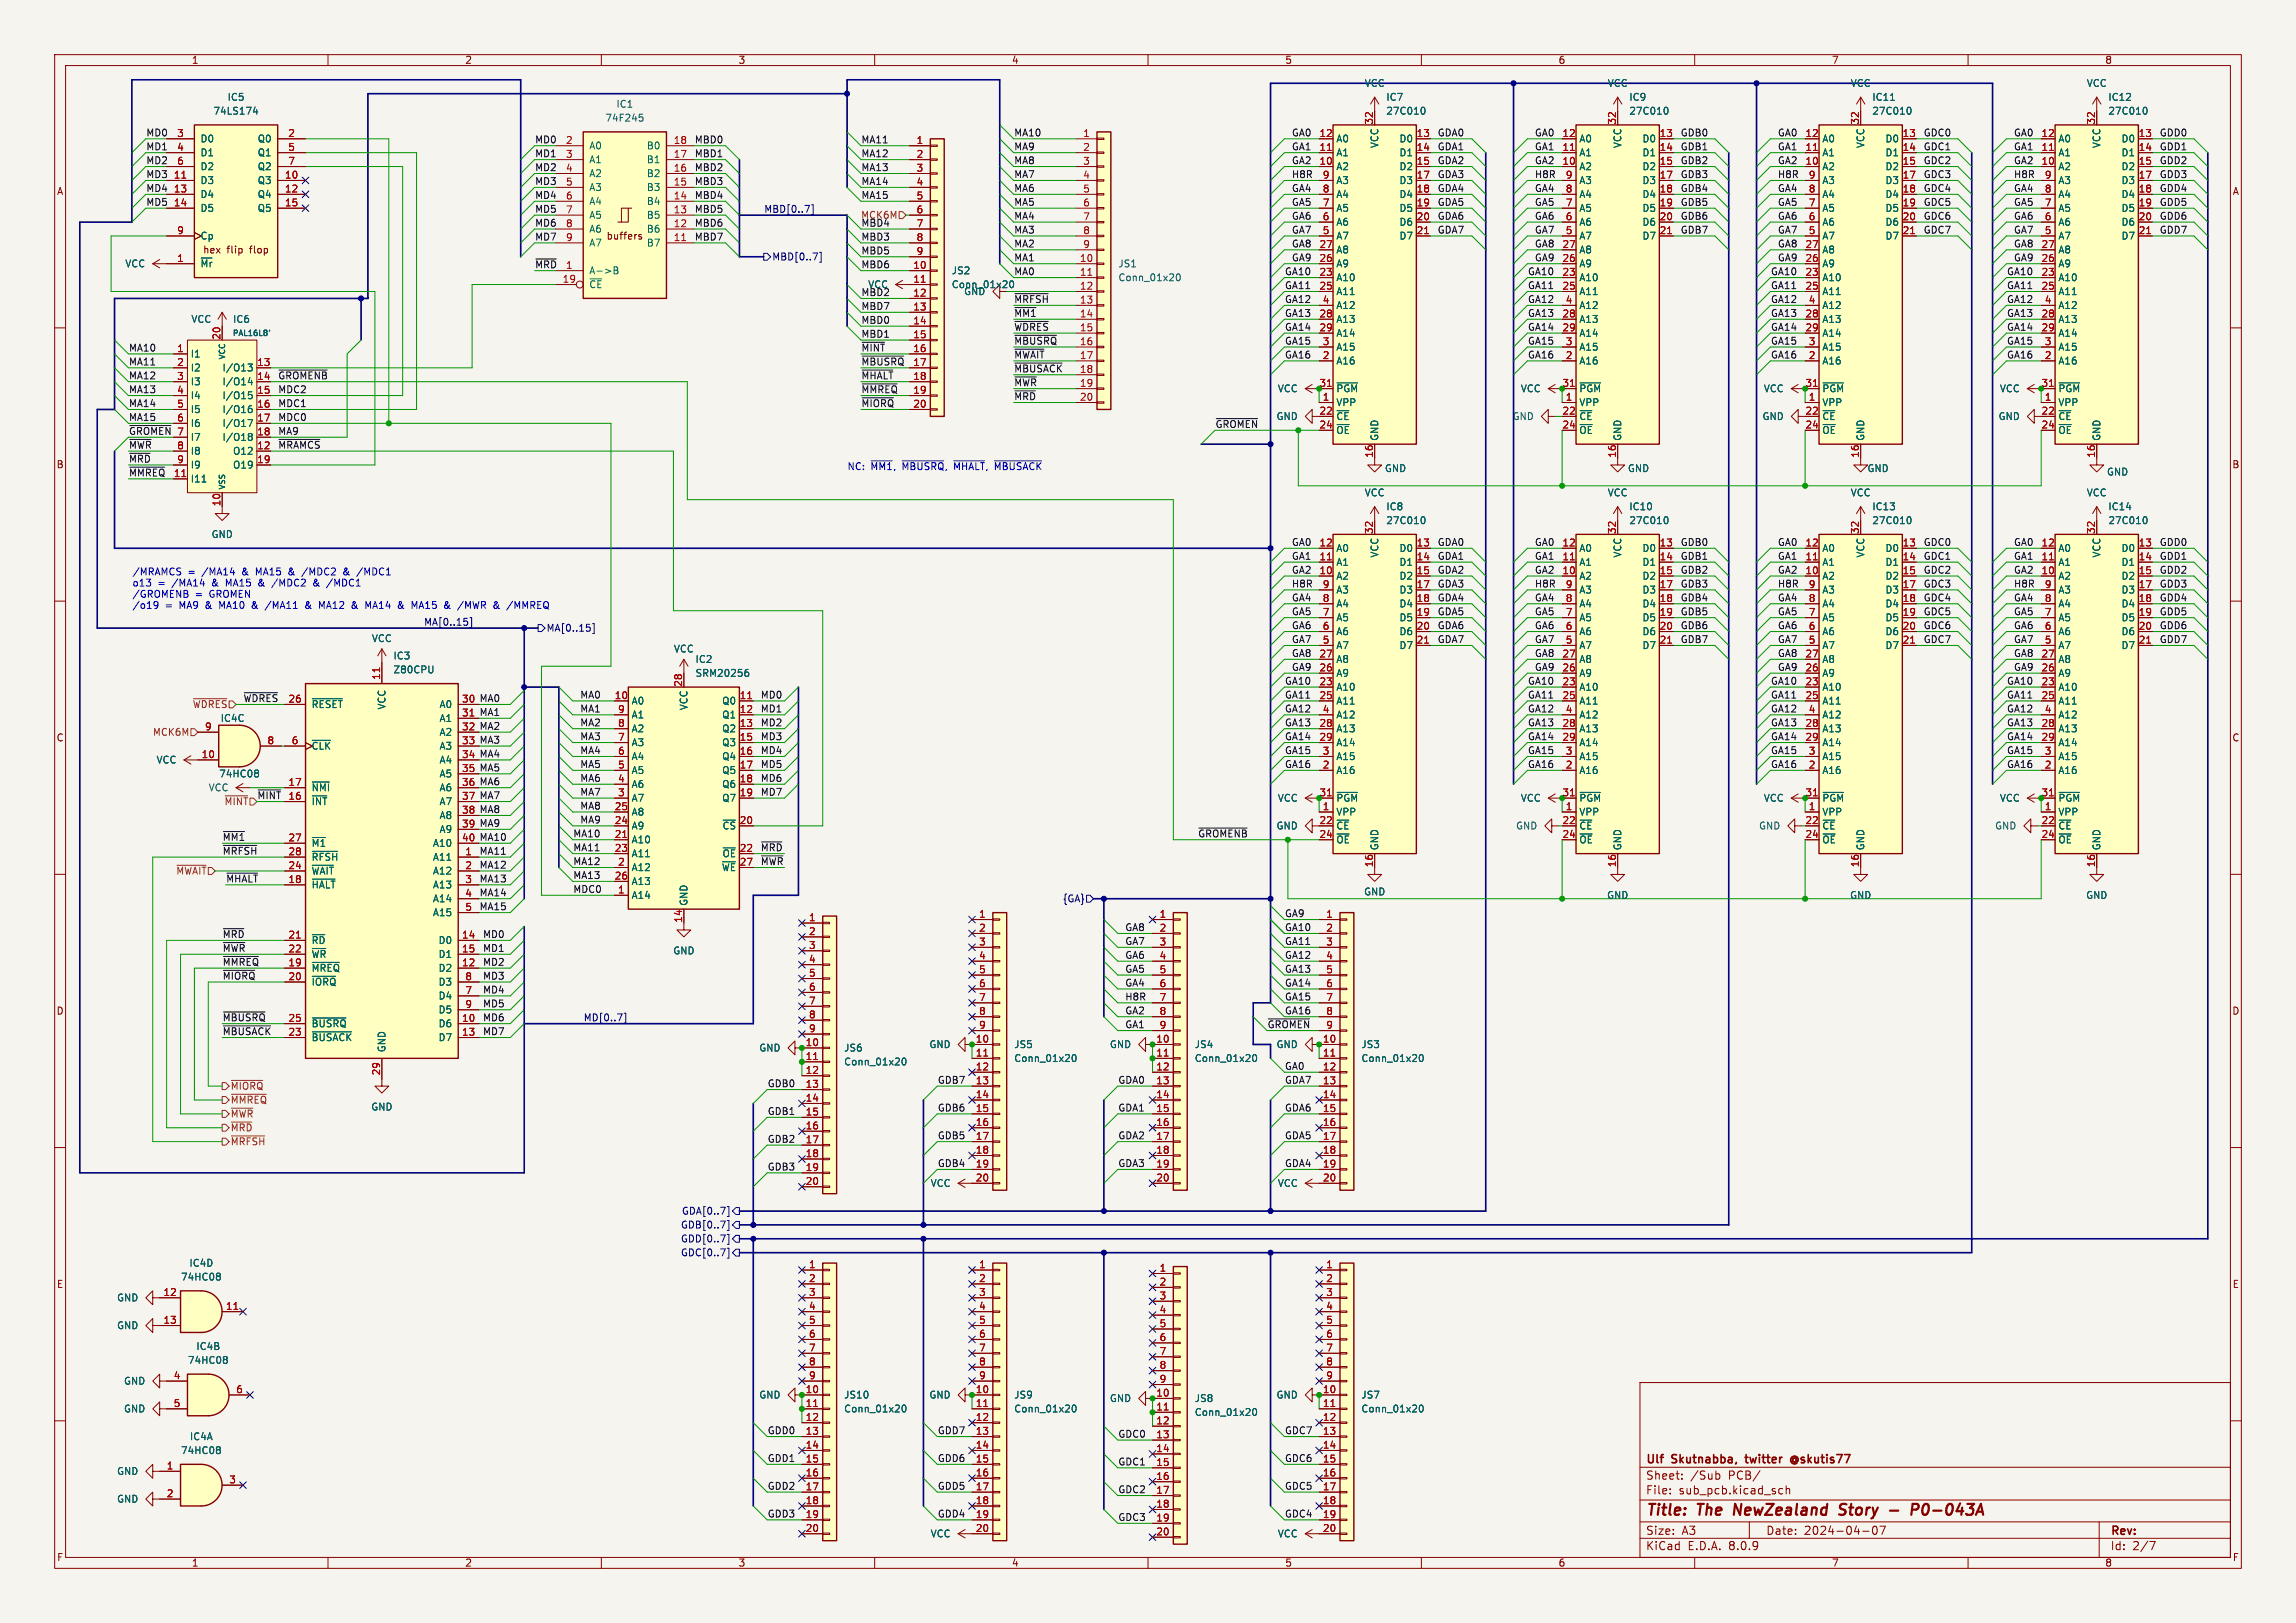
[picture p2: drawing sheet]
<svg xmlns="http://www.w3.org/2000/svg" width="420mm" height="297mm" viewBox="0 0 420 297" stroke-linecap="round" stroke-linejoin="round" font-family="sans-serif">
<defs><g id="words">
<g font-size="2.8" fill="#840000">
<text x="301" y="277.9">Title:</text>
<text x="310.6" y="277.9">The</text>
<text x="318" y="277.9">NewZealand</text>
<text x="338.2" y="277.9">Story</text>
<text x="352.9" y="277.9">P0-043A</text>
</g>
<g font-size="2.1" fill="#840000">
<text x="301" y="268.2">Ulf</text>
<text x="305.9" y="268.2">Skutnabba,</text>
<text x="320" y="268.2">twitter</text>
<text x="328.9" y="268.2">@skutis77</text>
<text x="301" y="273.7">File:</text>
<text x="301" y="271">Sheet:</text>
<text x="307.1" y="273.7">sub_pcb.kicad_sch</text>
<text x="309.2" y="271">/Sub</text>
<text x="316.2" y="271">PCB/</text>
<text x="301" y="281.1">Size:</text>
<text x="307.6" y="281.1">A3</text>
<text x="323" y="281.1">Date:</text>
<text x="330" y="281.1">2024-04-07</text>
<text x="386" y="281.3">Rev:</text>
<text x="301" y="283.9">KiCad</text>
<text x="308.7" y="283.9">E.D.A.</text>
<text x="316.3" y="283.9">8.0.9</text>
<text x="386" y="283.9">Id:</text>
<text x="390.1" y="283.9">2/7</text>
</g>
<g font-size="1.8" fill="#840000">
<text x="35" y="11.9">1</text>
<text x="85" y="11.9">2</text>
<text x="135" y="11.9">3</text>
<text x="185" y="11.9">4</text>
<text x="235" y="11.9">5</text>
<text x="285" y="11.9">6</text>
<text x="335" y="11.9">7</text>
<text x="385" y="11.9">8</text>
<text x="10.3" y="35.9">A</text>
<text x="408.3" y="35.9">A</text>
<text x="41.5" y="46.6">flip</text>
<text x="45.8" y="46.6">flop</text>
<text x="110.9" y="44.1">buffers</text>
<text x="10.3" y="85.9">B</text>
<text x="408.2" y="85.9">B</text>
<text x="10.3" y="135.9">C</text>
<text x="408.2" y="135.9">C</text>
<text x="10.3" y="185.9">D</text>
<text x="408.2" y="185.9">D</text>
<text x="10.3" y="235.9">E</text>
<text x="408.3" y="235.9">E</text>
<text x="10.3" y="285.9">F</text>
<text x="35" y="286.9">1</text>
<text x="85" y="286.9">2</text>
<text x="135" y="286.9">3</text>
<text x="185" y="286.9">4</text>
<text x="235" y="286.9">5</text>
<text x="285" y="286.9">6</text>
<text x="335" y="286.9">7</text>
<text x="385" y="286.9">8</text>
<text x="408.3" y="285.9">F</text>
</g>
<g font-size="1.8" fill="#006464">
<text x="249.5" y="16.1">VCC</text>
<text x="294" y="16.1">VCC</text>
<text x="338.4" y="16.1">VCC</text>
<text x="381.6" y="16.1">VCC</text>
<text x="38.9" y="21.2">74LS174</text>
<text x="41.5" y="18.6">IC5</text>
<text x="110.6" y="22.5">74F245</text>
<text x="112.7" y="19.9">IC1</text>
<text x="253.5" y="18.6">IC7</text>
<text x="253.5" y="21.2">27C010</text>
<text x="297.9" y="18.6">IC9</text>
<text x="297.9" y="21.2">27C010</text>
<text x="342.4" y="21.2">27C010</text>
<text x="342.4" y="18.6">IC11</text>
<text x="385.6" y="21.2">27C010</text>
<text x="385.6" y="18.6">IC12</text>
<text x="36.6" y="26.3">D0</text>
<text x="36.6" y="28.8">D1</text>
<text x="47" y="26.3">Q0</text>
<text x="47" y="28.8">Q1</text>
<text x="107.7" y="27.5">A0</text>
<text x="118.2" y="27.5">B0</text>
<text x="244.3" y="28.8">A1</text>
<text x="244.3" y="26.3">A0</text>
<text x="252.3" y="27.2" transform="rotate(-90 252.3 27.2)">VCC</text>
<text x="255.9" y="26.3">D0</text>
<text x="255.9" y="28.8">D1</text>
<text x="288.8" y="28.8">A1</text>
<text x="288.8" y="26.3">A0</text>
<text x="296.8" y="27.2" transform="rotate(-90 296.8 27.2)">VCC</text>
<text x="300.3" y="26.3">D0</text>
<text x="300.3" y="28.8">D1</text>
<text x="333.2" y="28.8">A1</text>
<text x="333.2" y="26.3">A0</text>
<text x="341.2" y="27.2" transform="rotate(-90 341.2 27.2)">VCC</text>
<text x="344.8" y="26.3">D0</text>
<text x="344.8" y="28.8">D1</text>
<text x="376.4" y="28.8">A1</text>
<text x="376.4" y="26.3">A0</text>
<text x="384.4" y="27.2" transform="rotate(-90 384.4 27.2)">VCC</text>
<text x="388" y="26.3">D0</text>
<text x="388" y="28.8">D1</text>
<text x="36.6" y="33.9">D3</text>
<text x="36.6" y="31.3">D2</text>
<text x="47" y="33.9">Q3</text>
<text x="47" y="31.3">Q2</text>
<text x="107.7" y="30.1">A1</text>
<text x="107.7" y="32.6">A2</text>
<text x="107.7" y="35.2">A3</text>
<text x="118.2" y="35.2">B3</text>
<text x="118.2" y="32.6">B2</text>
<text x="118.2" y="30.1">B1</text>
<text x="244.3" y="31.3">A2</text>
<text x="244.3" y="33.9">A3</text>
<text x="255.9" y="31.3">D2</text>
<text x="255.9" y="33.9">D3</text>
<text x="288.8" y="31.3">A2</text>
<text x="288.8" y="33.9">A3</text>
<text x="300.3" y="31.3">D2</text>
<text x="300.3" y="33.9">D3</text>
<text x="333.2" y="31.3">A2</text>
<text x="333.2" y="33.9">A3</text>
<text x="344.8" y="31.3">D2</text>
<text x="344.8" y="33.9">D3</text>
<text x="376.4" y="31.3">A2</text>
<text x="376.4" y="33.9">A3</text>
<text x="388" y="31.3">D2</text>
<text x="388" y="33.9">D3</text>
<text x="36.6" y="36.4">D4</text>
<text x="36.6" y="39">D5</text>
<text x="47" y="36.4">Q4</text>
<text x="47" y="39">Q5</text>
<text x="107.7" y="37.7">A4</text>
<text x="107.7" y="40.2">A5</text>
<text x="118.2" y="40.2">B5</text>
<text x="118.2" y="37.7">B4</text>
<text x="244.3" y="41.5">A6</text>
<text x="244.3" y="39">A5</text>
<text x="244.3" y="36.4">A4</text>
<text x="255.9" y="36.4">D4</text>
<text x="255.9" y="39">D5</text>
<text x="255.9" y="41.5">D6</text>
<text x="288.8" y="41.5">A6</text>
<text x="288.8" y="39">A5</text>
<text x="288.8" y="36.4">A4</text>
<text x="300.3" y="36.4">D4</text>
<text x="300.3" y="39">D5</text>
<text x="300.3" y="41.5">D6</text>
<text x="333.2" y="41.5">A6</text>
<text x="333.2" y="39">A5</text>
<text x="333.2" y="36.4">A4</text>
<text x="344.8" y="36.4">D4</text>
<text x="344.8" y="39">D5</text>
<text x="344.8" y="41.5">D6</text>
<text x="376.4" y="41.5">A6</text>
<text x="376.4" y="39">A5</text>
<text x="376.4" y="36.4">A4</text>
<text x="388" y="36.4">D4</text>
<text x="388" y="39">D5</text>
<text x="388" y="41.5">D6</text>
<text x="36.6" y="44">Cp</text>
<text x="37.1" y="46.6">hex</text>
<text x="107.7" y="42.8">A6</text>
<text x="107.7" y="45.3">A7</text>
<text x="118.2" y="45.3">B7</text>
<text x="118.2" y="42.8">B6</text>
<text x="244.3" y="46.6">A8</text>
<text x="244.3" y="44">A7</text>
<text x="255.9" y="44">D7</text>
<text x="288.8" y="46.6">A8</text>
<text x="288.8" y="44">A7</text>
<text x="300.3" y="44">D7</text>
<text x="333.2" y="46.6">A8</text>
<text x="333.2" y="44">A7</text>
<text x="344.8" y="44">D7</text>
<text x="376.4" y="46.6">A8</text>
<text x="376.4" y="44">A7</text>
<text x="388" y="44">D7</text>
<text x="22.8" y="49.1">VCC</text>
<text x="36.6" y="49.1">~{Mr}</text>
<text x="107.7" y="50.4">A-&gt;B</text>
<text x="107.7" y="52.9">~{CE}</text>
<text x="158.7" y="52.9">VCC</text>
<text x="174" y="52.9">Conn_01x20</text>
<text x="174" y="50.4">JS2</text>
<text x="204.5" y="51.7">Conn_01x20</text>
<text x="204.5" y="49.1">JS1</text>
<text x="244.3" y="51.7">A10</text>
<text x="244.3" y="49.1">A9</text>
<text x="288.8" y="51.7">A10</text>
<text x="288.8" y="49.1">A9</text>
<text x="333.2" y="51.7">A10</text>
<text x="333.2" y="49.1">A9</text>
<text x="376.4" y="51.7">A10</text>
<text x="376.4" y="49.1">A9</text>
<text x="34.9" y="59.3">VCC</text>
<text x="42.5" y="59.3">IC6</text>
<text x="176.3" y="54.2">GND</text>
<text x="244.3" y="54.2">A11</text>
<text x="244.3" y="59.3">A13</text>
<text x="244.3" y="56.7">A12</text>
<text x="288.8" y="54.2">A11</text>
<text x="288.8" y="59.3">A13</text>
<text x="288.8" y="56.7">A12</text>
<text x="333.2" y="54.2">A11</text>
<text x="333.2" y="59.3">A13</text>
<text x="333.2" y="56.7">A12</text>
<text x="376.4" y="54.2">A11</text>
<text x="376.4" y="59.3">A13</text>
<text x="376.4" y="56.7">A12</text>
<text x="34.8" y="65.6">I1</text>
<text x="244.3" y="61.8">A14</text>
<text x="244.3" y="64.4">A15</text>
<text x="288.8" y="61.8">A14</text>
<text x="288.8" y="64.4">A15</text>
<text x="333.2" y="61.8">A14</text>
<text x="333.2" y="64.4">A15</text>
<text x="376.4" y="61.8">A14</text>
<text x="376.4" y="64.4">A15</text>
<text x="34.8" y="68.2">I2</text>
<text x="34.8" y="70.7">I3</text>
<text x="40.6" y="68.2">I/O13</text>
<text x="40.6" y="70.7">I/O14</text>
<text x="233.6" y="72">VCC</text>
<text x="244.3" y="66.9">A16</text>
<text x="244.3" y="72">~{PGM}</text>
<text x="278.1" y="72">VCC</text>
<text x="288.8" y="66.9">A16</text>
<text x="288.8" y="72">~{PGM}</text>
<text x="322.5" y="72">VCC</text>
<text x="333.2" y="66.9">A16</text>
<text x="333.2" y="72">~{PGM}</text>
<text x="365.7" y="72">VCC</text>
<text x="376.4" y="66.9">A16</text>
<text x="376.4" y="72">~{PGM}</text>
<text x="34.8" y="73.3">I4</text>
<text x="34.8" y="75.8">I5</text>
<text x="40.6" y="73.3">I/O15</text>
<text x="40.6" y="75.8">I/O16</text>
<text x="233.4" y="77.1">GND</text>
<text x="244.3" y="74.5">VPP</text>
<text x="244.3" y="77.1">~{CE}</text>
<text x="276.6" y="77.1">GND</text>
<text x="288.8" y="74.5">VPP</text>
<text x="288.8" y="77.1">~{CE}</text>
<text x="322.3" y="77.1">GND</text>
<text x="333.2" y="74.5">VPP</text>
<text x="333.2" y="77.1">~{CE}</text>
<text x="365.5" y="77.1">GND</text>
<text x="376.4" y="74.5">VPP</text>
<text x="376.4" y="77.1">~{CE}</text>
<text x="34.8" y="78.3">I6</text>
<text x="34.8" y="80.9">I7</text>
<text x="34.8" y="83.4">I8</text>
<text x="40.6" y="78.3">I/O17</text>
<text x="40.6" y="80.9">I/O18</text>
<text x="42.5" y="83.4">O12</text>
<text x="244.3" y="79.6">~{OE}</text>
<text x="252.3" y="80.8" transform="rotate(-90 252.3 80.8)">GND</text>
<text x="288.8" y="79.6">~{OE}</text>
<text x="296.8" y="80.8" transform="rotate(-90 296.8 80.8)">GND</text>
<text x="333.2" y="79.6">~{OE}</text>
<text x="341.2" y="80.8" transform="rotate(-90 341.2 80.8)">GND</text>
<text x="376.4" y="79.6">~{OE}</text>
<text x="384.4" y="80.8" transform="rotate(-90 384.4 80.8)">GND</text>
<text x="34.8" y="88.5">I11</text>
<text x="34.8" y="86">I9</text>
<text x="42.5" y="86">O19</text>
<text x="253.2" y="86.6">GND</text>
<text x="297.7" y="86.6">GND</text>
<text x="341.5" y="86.6">GND</text>
<text x="385.3" y="87.2">GND</text>
<text x="249.5" y="91">VCC</text>
<text x="253.5" y="93.6">IC8</text>
<text x="294" y="91">VCC</text>
<text x="297.9" y="93.6">IC10</text>
<text x="338.4" y="91">VCC</text>
<text x="342.4" y="93.6">IC13</text>
<text x="381.6" y="91">VCC</text>
<text x="385.6" y="93.6">IC14</text>
<text x="38.6" y="98.7">GND</text>
<text x="244.3" y="101.2">A0</text>
<text x="253.5" y="96.1">27C010</text>
<text x="255.9" y="101.2">D0</text>
<text x="288.8" y="101.2">A0</text>
<text x="297.9" y="96.1">27C010</text>
<text x="300.3" y="101.2">D0</text>
<text x="333.2" y="101.2">A0</text>
<text x="342.4" y="96.1">27C010</text>
<text x="344.8" y="101.2">D0</text>
<text x="376.4" y="101.2">A0</text>
<text x="385.6" y="96.1">27C010</text>
<text x="388" y="101.2">D0</text>
<text x="244.3" y="106.3">A2</text>
<text x="244.3" y="103.7">A1</text>
<text x="252.3" y="102.1" transform="rotate(-90 252.3 102.1)">VCC</text>
<text x="255.9" y="103.7">D1</text>
<text x="255.9" y="106.3">D2</text>
<text x="288.8" y="106.3">A2</text>
<text x="288.8" y="103.7">A1</text>
<text x="296.8" y="102.1" transform="rotate(-90 296.8 102.1)">VCC</text>
<text x="300.3" y="103.7">D1</text>
<text x="300.3" y="106.3">D2</text>
<text x="333.2" y="106.3">A2</text>
<text x="333.2" y="103.7">A1</text>
<text x="341.2" y="102.1" transform="rotate(-90 341.2 102.1)">VCC</text>
<text x="344.8" y="103.7">D1</text>
<text x="344.8" y="106.3">D2</text>
<text x="376.4" y="106.3">A2</text>
<text x="376.4" y="103.7">A1</text>
<text x="384.4" y="102.1" transform="rotate(-90 384.4 102.1)">VCC</text>
<text x="388" y="103.7">D1</text>
<text x="388" y="106.3">D2</text>
<text x="244.3" y="113.9">A5</text>
<text x="244.3" y="111.4">A4</text>
<text x="244.3" y="108.8">A3</text>
<text x="255.9" y="108.8">D3</text>
<text x="255.9" y="111.4">D4</text>
<text x="255.9" y="113.9">D5</text>
<text x="288.8" y="113.9">A5</text>
<text x="288.8" y="111.4">A4</text>
<text x="288.8" y="108.8">A3</text>
<text x="300.3" y="108.8">D3</text>
<text x="300.3" y="111.4">D4</text>
<text x="300.3" y="113.9">D5</text>
<text x="333.2" y="113.9">A5</text>
<text x="333.2" y="111.4">A4</text>
<text x="333.2" y="108.8">A3</text>
<text x="344.8" y="108.8">D3</text>
<text x="344.8" y="111.4">D4</text>
<text x="344.8" y="113.9">D5</text>
<text x="376.4" y="113.9">A5</text>
<text x="376.4" y="111.4">A4</text>
<text x="376.4" y="108.8">A3</text>
<text x="388" y="108.8">D3</text>
<text x="388" y="111.4">D4</text>
<text x="388" y="113.9">D5</text>
<text x="67.9" y="117.7">VCC</text>
<text x="123.2" y="119.6">VCC</text>
<text x="244.3" y="119">A7</text>
<text x="244.3" y="116.4">A6</text>
<text x="255.9" y="116.4">D6</text>
<text x="255.9" y="119">D7</text>
<text x="288.8" y="119">A7</text>
<text x="288.8" y="116.4">A6</text>
<text x="300.3" y="116.4">D6</text>
<text x="300.3" y="119">D7</text>
<text x="333.2" y="119">A7</text>
<text x="333.2" y="116.4">A6</text>
<text x="344.8" y="116.4">D6</text>
<text x="344.8" y="119">D7</text>
<text x="376.4" y="119">A7</text>
<text x="376.4" y="116.4">A6</text>
<text x="388" y="116.4">D6</text>
<text x="388" y="119">D7</text>
<text x="71.9" y="120.9">IC3</text>
<text x="71.9" y="123.4">Z80CPU</text>
<text x="127.1" y="121.5">IC2</text>
<text x="127.1" y="124.1">SRM20256</text>
<text x="244.3" y="124.1">A9</text>
<text x="244.3" y="121.5">A8</text>
<text x="288.8" y="124.1">A9</text>
<text x="288.8" y="121.5">A8</text>
<text x="333.2" y="124.1">A9</text>
<text x="333.2" y="121.5">A8</text>
<text x="376.4" y="124.1">A9</text>
<text x="376.4" y="121.5">A8</text>
<text x="56.9" y="129.8">~{RESET}</text>
<text x="70.7" y="129.9" transform="rotate(-90 70.7 129.9)">VCC</text>
<text x="80.3" y="129.8">A0</text>
<text x="115.4" y="129.1">A0</text>
<text x="115.4" y="131.7">A1</text>
<text x="126" y="130.1" transform="rotate(-90 126 130.1)">VCC</text>
<text x="132" y="129.1">Q0</text>
<text x="132" y="131.7">Q1</text>
<text x="244.3" y="126.6">A10</text>
<text x="244.3" y="129.1">A11</text>
<text x="244.3" y="131.7">A12</text>
<text x="288.8" y="126.6">A10</text>
<text x="288.8" y="129.1">A11</text>
<text x="288.8" y="131.7">A12</text>
<text x="333.2" y="126.6">A10</text>
<text x="333.2" y="129.1">A11</text>
<text x="333.2" y="131.7">A12</text>
<text x="376.4" y="126.6">A10</text>
<text x="376.4" y="129.1">A11</text>
<text x="376.4" y="131.7">A12</text>
<text x="40.3" y="132.3">IC4C</text>
<text x="56.9" y="137.4">~{CLK}</text>
<text x="80.3" y="132.3">A1</text>
<text x="80.3" y="134.8">A2</text>
<text x="80.3" y="137.4">A3</text>
<text x="115.4" y="136.8">A3</text>
<text x="115.4" y="134.2">A2</text>
<text x="132" y="134.2">Q2</text>
<text x="132" y="136.8">Q3</text>
<text x="244.3" y="134.2">A13</text>
<text x="244.3" y="136.8">A14</text>
<text x="288.8" y="134.2">A13</text>
<text x="288.8" y="136.8">A14</text>
<text x="333.2" y="134.2">A13</text>
<text x="333.2" y="136.8">A14</text>
<text x="376.4" y="134.2">A13</text>
<text x="376.4" y="136.8">A14</text>
<text x="28.5" y="139.9">VCC</text>
<text x="40" y="142.5">74HC08</text>
<text x="80.3" y="139.9">A4</text>
<text x="80.3" y="142.5">A5</text>
<text x="115.4" y="141.8">A5</text>
<text x="115.4" y="139.3">A4</text>
<text x="132" y="139.3">Q4</text>
<text x="132" y="141.8">Q5</text>
<text x="244.3" y="141.8">A16</text>
<text x="244.3" y="139.3">A15</text>
<text x="288.8" y="141.8">A16</text>
<text x="288.8" y="139.3">A15</text>
<text x="333.2" y="141.8">A16</text>
<text x="333.2" y="139.3">A15</text>
<text x="376.4" y="141.8">A16</text>
<text x="376.4" y="139.3">A15</text>
<text x="38.1" y="145">VCC</text>
<text x="56.9" y="147.5">~{INT}</text>
<text x="56.9" y="145">~{NMI}</text>
<text x="80.3" y="145">A6</text>
<text x="80.3" y="147.5">A7</text>
<text x="115.4" y="149.5">A8</text>
<text x="115.4" y="146.9">A7</text>
<text x="115.4" y="144.4">A6</text>
<text x="132" y="144.4">Q6</text>
<text x="132" y="146.9">Q7</text>
<text x="233.6" y="146.9">VCC</text>
<text x="244.3" y="149.5">VPP</text>
<text x="244.3" y="146.9">~{PGM}</text>
<text x="278.1" y="146.9">VCC</text>
<text x="288.8" y="149.5">VPP</text>
<text x="288.8" y="146.9">~{PGM}</text>
<text x="322.5" y="146.9">VCC</text>
<text x="333.2" y="149.5">VPP</text>
<text x="333.2" y="146.9">~{PGM}</text>
<text x="365.7" y="146.9">VCC</text>
<text x="376.4" y="149.5">VPP</text>
<text x="376.4" y="146.9">~{PGM}</text>
<text x="56.9" y="155.2">~{M1}</text>
<text x="79.1" y="155.2">A10</text>
<text x="80.3" y="150.1">A8</text>
<text x="80.3" y="152.6">A9</text>
<text x="115.4" y="154.5">A10</text>
<text x="115.4" y="152">A9</text>
<text x="132.1" y="152">~{CS}</text>
<text x="233.4" y="152">GND</text>
<text x="244.3" y="152">~{CE}</text>
<text x="244.3" y="154.5">~{OE}</text>
<text x="252.3" y="155.7" transform="rotate(-90 252.3 155.7)">GND</text>
<text x="277.2" y="152">GND</text>
<text x="288.8" y="152">~{CE}</text>
<text x="288.8" y="154.5">~{OE}</text>
<text x="296.8" y="155.7" transform="rotate(-90 296.8 155.7)">GND</text>
<text x="321.7" y="152">GND</text>
<text x="333.2" y="152">~{CE}</text>
<text x="333.2" y="154.5">~{OE}</text>
<text x="341.2" y="155.7" transform="rotate(-90 341.2 155.7)">GND</text>
<text x="364.9" y="152">GND</text>
<text x="376.4" y="152">~{CE}</text>
<text x="376.4" y="154.5">~{OE}</text>
<text x="384.4" y="155.7" transform="rotate(-90 384.4 155.7)">GND</text>
<text x="56.9" y="160.2">~{WAIT}</text>
<text x="56.9" y="157.7">~{RFSH}</text>
<text x="79.1" y="157.7">A11</text>
<text x="79.1" y="160.2">A12</text>
<text x="115.4" y="159.6">A12</text>
<text x="115.4" y="157.1">A11</text>
<text x="131.9" y="159.6">~{WE}</text>
<text x="132.1" y="157.1">~{OE}</text>
<text x="56.9" y="162.8">~{HALT}</text>
<text x="79.1" y="162.8">A13</text>
<text x="79.1" y="165.3">A14</text>
<text x="79.1" y="167.9">A15</text>
<text x="115.4" y="164.7">A14</text>
<text x="115.4" y="162.2">A13</text>
<text x="126" y="165.9" transform="rotate(-90 126 165.9)">GND</text>
<text x="249.4" y="164.1">GND</text>
<text x="293.9" y="164.7">GND</text>
<text x="338.3" y="164.7">GND</text>
<text x="381.5" y="164.7">GND</text>
<text x="56.9" y="172.9">~{RD}</text>
<text x="80.1" y="172.9">D0</text>
<text x="56.9" y="178">~{MREQ}</text>
<text x="56.9" y="175.5">~{WR}</text>
<text x="80.1" y="178">D2</text>
<text x="80.1" y="175.5">D1</text>
<text x="123.1" y="174.9">GND</text>
<text x="56.9" y="180.6">~{IORQ}</text>
<text x="80.1" y="183.1">D4</text>
<text x="80.1" y="180.6">D3</text>
<text x="80.1" y="185.6">D5</text>
<text x="56.9" y="190.7">~{BUSACK}</text>
<text x="56.9" y="188.2">~{BUSRQ}</text>
<text x="80.1" y="188.2">D6</text>
<text x="80.1" y="190.7">D7</text>
<text x="169.9" y="192">GND</text>
<text x="185.4" y="192">JS5</text>
<text x="202.9" y="192">GND</text>
<text x="218.4" y="192">JS4</text>
<text x="233.4" y="192">GND</text>
<text x="248.9" y="192">JS3</text>
<text x="70.7" y="192.7" transform="rotate(-90 70.7 192.7)">GND</text>
<text x="138.8" y="192.6">GND</text>
<text x="154.3" y="195.2">Conn_01x20</text>
<text x="154.3" y="192.6">JS6</text>
<text x="185.4" y="194.5">Conn_01x20</text>
<text x="218.4" y="194.5">Conn_01x20</text>
<text x="248.9" y="194.5">Conn_01x20</text>
<text x="67.8" y="203.4">GND</text>
<text x="170.1" y="217.4">VCC</text>
<text x="233.6" y="217.4">VCC</text>
<text x="34.6" y="232">IC4D</text>
<text x="21.3" y="238.4">GND</text>
<text x="33" y="234.5">74HC08</text>
<text x="21.3" y="243.4">GND</text>
<text x="34.3" y="249.8">74HC08</text>
<text x="35.8" y="247.2">IC4B</text>
<text x="22.6" y="253.6">GND</text>
<text x="138.8" y="256.1">GND</text>
<text x="154.3" y="256.1">JS10</text>
<text x="169.9" y="256.1">GND</text>
<text x="185.4" y="256.1">JS9</text>
<text x="202.9" y="256.8">GND</text>
<text x="218.4" y="256.8">JS8</text>
<text x="233.4" y="256.1">GND</text>
<text x="248.9" y="256.1">JS7</text>
<text x="22.6" y="258.7">GND</text>
<text x="34.6" y="263.8">IC4A</text>
<text x="154.3" y="258.7">Conn_01x20</text>
<text x="185.4" y="258.7">Conn_01x20</text>
<text x="218.4" y="259.3">Conn_01x20</text>
<text x="248.9" y="258.7">Conn_01x20</text>
<text x="33" y="266.3">74HC08</text>
<text x="21.3" y="270.1">GND</text>
<text x="21.3" y="275.2">GND</text>
<text x="170.1" y="281.5">VCC</text>
<text x="233.6" y="281.5">VCC</text>
</g>
<g font-size="1.8" fill="#a90000">
<text x="251.2" y="22.9" transform="rotate(-90 251.2 22.9)">32</text>
<text x="295.7" y="22.9" transform="rotate(-90 295.7 22.9)">32</text>
<text x="340.1" y="22.9" transform="rotate(-90 340.1 22.9)">32</text>
<text x="383.3" y="22.9" transform="rotate(-90 383.3 22.9)">32</text>
<text x="32.3" y="25.1">3</text>
<text x="32.3" y="27.7">4</text>
<text x="52.6" y="25.1">2</text>
<text x="52.6" y="27.7">5</text>
<text x="103.4" y="26.4">2</text>
<text x="103.4" y="29">3</text>
<text x="123.1" y="29">17</text>
<text x="123.1" y="26.4">18</text>
<text x="167.6" y="26.4">1</text>
<text x="167.6" y="29">2</text>
<text x="198" y="25.1">1</text>
<text x="198" y="27.7">2</text>
<text x="241.3" y="27.7">11</text>
<text x="241.3" y="25.1">12</text>
<text x="259" y="25.1">13</text>
<text x="259" y="27.7">14</text>
<text x="285.7" y="27.7">11</text>
<text x="285.7" y="25.1">12</text>
<text x="303.5" y="25.1">13</text>
<text x="303.5" y="27.7">14</text>
<text x="330.2" y="27.7">11</text>
<text x="330.2" y="25.1">12</text>
<text x="347.9" y="25.1">13</text>
<text x="347.9" y="27.7">14</text>
<text x="373.3" y="27.7">11</text>
<text x="373.3" y="25.1">12</text>
<text x="391.1" y="25.1">13</text>
<text x="391.1" y="27.7">14</text>
<text x="31.7" y="32.8">11</text>
<text x="31.7" y="35.3">13</text>
<text x="32.3" y="30.2">6</text>
<text x="52" y="32.8">10</text>
<text x="52" y="35.3">12</text>
<text x="52.6" y="30.2">7</text>
<text x="103.4" y="31.5">4</text>
<text x="103.4" y="34">5</text>
<text x="123.1" y="34">15</text>
<text x="123.1" y="31.5">16</text>
<text x="167.6" y="31.5">3</text>
<text x="167.6" y="34">4</text>
<text x="198" y="30.2">3</text>
<text x="198" y="32.8">4</text>
<text x="198" y="35.3">5</text>
<text x="241.3" y="30.2">10</text>
<text x="241.9" y="35.3">8</text>
<text x="241.9" y="32.8">9</text>
<text x="259" y="30.2">15</text>
<text x="259" y="32.8">17</text>
<text x="259" y="35.3">18</text>
<text x="285.7" y="30.2">10</text>
<text x="286.3" y="35.3">8</text>
<text x="286.3" y="32.8">9</text>
<text x="303.5" y="30.2">15</text>
<text x="303.5" y="32.8">17</text>
<text x="303.5" y="35.3">18</text>
<text x="330.2" y="30.2">10</text>
<text x="330.8" y="35.3">8</text>
<text x="330.8" y="32.8">9</text>
<text x="347.9" y="30.2">15</text>
<text x="347.9" y="32.8">17</text>
<text x="347.9" y="35.3">18</text>
<text x="373.3" y="30.2">10</text>
<text x="373.9" y="35.3">8</text>
<text x="373.9" y="32.8">9</text>
<text x="391.1" y="30.2">15</text>
<text x="391.1" y="32.8">17</text>
<text x="391.1" y="35.3">18</text>
<text x="31.7" y="37.8">14</text>
<text x="52" y="37.8">15</text>
<text x="103.4" y="36.6">6</text>
<text x="103.4" y="39.1">7</text>
<text x="103.4" y="41.7">8</text>
<text x="123.1" y="41.7">12</text>
<text x="123.1" y="39.1">13</text>
<text x="123.1" y="36.6">14</text>
<text x="167.6" y="36.6">5</text>
<text x="167.6" y="39.1">6</text>
<text x="167.6" y="41.7">7</text>
<text x="198" y="37.8">6</text>
<text x="198" y="40.4">7</text>
<text x="241.9" y="40.4">6</text>
<text x="241.9" y="37.8">7</text>
<text x="259" y="37.8">19</text>
<text x="259" y="40.4">20</text>
<text x="286.3" y="40.4">6</text>
<text x="286.3" y="37.8">7</text>
<text x="303.5" y="37.8">19</text>
<text x="303.5" y="40.4">20</text>
<text x="330.8" y="40.4">6</text>
<text x="330.8" y="37.8">7</text>
<text x="347.9" y="37.8">19</text>
<text x="347.9" y="40.4">20</text>
<text x="373.9" y="40.4">6</text>
<text x="373.9" y="37.8">7</text>
<text x="391.1" y="37.8">19</text>
<text x="391.1" y="40.4">20</text>
<text x="32.3" y="42.9">9</text>
<text x="103.4" y="44.2">9</text>
<text x="123.1" y="44.2">11</text>
<text x="167.6" y="44.2">8</text>
<text x="167.6" y="46.7">9</text>
<text x="198" y="42.9">8</text>
<text x="198" y="45.5">9</text>
<text x="241.3" y="45.5">27</text>
<text x="241.9" y="42.9">5</text>
<text x="259" y="42.9">21</text>
<text x="285.7" y="45.5">27</text>
<text x="286.3" y="42.9">5</text>
<text x="303.5" y="42.9">21</text>
<text x="330.2" y="45.5">27</text>
<text x="330.8" y="42.9">5</text>
<text x="347.9" y="42.9">21</text>
<text x="373.3" y="45.5">27</text>
<text x="373.9" y="42.9">5</text>
<text x="391.1" y="42.9">21</text>
<text x="32.3" y="48">1</text>
<text x="102.8" y="51.8">19</text>
<text x="167" y="49.3">10</text>
<text x="167" y="51.8">11</text>
<text x="197.4" y="48">10</text>
<text x="197.4" y="50.5">11</text>
<text x="197.4" y="53.1">12</text>
<text x="241.3" y="50.5">23</text>
<text x="241.3" y="53.1">25</text>
<text x="241.3" y="48">26</text>
<text x="285.7" y="50.5">23</text>
<text x="285.7" y="53.1">25</text>
<text x="285.7" y="48">26</text>
<text x="330.2" y="50.5">23</text>
<text x="330.2" y="53.1">25</text>
<text x="330.2" y="48">26</text>
<text x="373.3" y="50.5">23</text>
<text x="373.3" y="53.1">25</text>
<text x="373.3" y="48">26</text>
<text x="167" y="54.4">12</text>
<text x="167" y="56.9">13</text>
<text x="167" y="59.4">14</text>
<text x="197.4" y="55.6">13</text>
<text x="197.4" y="58.2">14</text>
<text x="241.3" y="58.2">28</text>
<text x="241.9" y="55.6">4</text>
<text x="285.7" y="58.2">28</text>
<text x="286.3" y="55.6">4</text>
<text x="330.2" y="58.2">28</text>
<text x="330.8" y="55.6">4</text>
<text x="373.3" y="58.2">28</text>
<text x="373.9" y="55.6">4</text>
<text x="32.3" y="64.5">1</text>
<text x="40.4" y="62.3" transform="rotate(-90 40.4 62.3)">20</text>
<text x="167" y="62">15</text>
<text x="167" y="64.5">16</text>
<text x="197.4" y="60.7">15</text>
<text x="197.4" y="63.2">16</text>
<text x="197.4" y="65.8">17</text>
<text x="241.3" y="60.7">29</text>
<text x="241.9" y="65.8">2</text>
<text x="241.9" y="63.2">3</text>
<text x="285.7" y="60.7">29</text>
<text x="286.3" y="65.8">2</text>
<text x="286.3" y="63.2">3</text>
<text x="330.2" y="60.7">29</text>
<text x="330.8" y="65.8">2</text>
<text x="330.8" y="63.2">3</text>
<text x="373.3" y="60.7">29</text>
<text x="373.9" y="65.8">2</text>
<text x="373.9" y="63.2">3</text>
<text x="32.3" y="67.1">2</text>
<text x="32.3" y="69.6">3</text>
<text x="46.9" y="67.1">13</text>
<text x="46.9" y="69.6">14</text>
<text x="167" y="69.6">18</text>
<text x="167" y="67.1">17</text>
<text x="197.4" y="70.9">19</text>
<text x="241.3" y="70.9">31</text>
<text x="285.7" y="70.9">31</text>
<text x="330.2" y="70.9">31</text>
<text x="373.3" y="70.9">31</text>
<text x="32.3" y="72.1">4</text>
<text x="32.3" y="74.7">5</text>
<text x="32.3" y="77.2">6</text>
<text x="46.9" y="72.1">15</text>
<text x="46.9" y="74.7">16</text>
<text x="46.9" y="77.2">17</text>
<text x="167" y="74.7">20</text>
<text x="167" y="72.1">19</text>
<text x="197.4" y="73.4">20</text>
<text x="241.3" y="75.9">22</text>
<text x="241.9" y="73.4">1</text>
<text x="285.7" y="75.9">22</text>
<text x="286.3" y="73.4">1</text>
<text x="330.2" y="75.9">22</text>
<text x="330.8" y="73.4">1</text>
<text x="373.3" y="75.9">22</text>
<text x="373.9" y="73.4">1</text>
<text x="32.3" y="79.8">7</text>
<text x="32.3" y="82.3">8</text>
<text x="46.9" y="82.3">12</text>
<text x="46.9" y="79.8">18</text>
<text x="241.3" y="78.5">24</text>
<text x="251.2" y="83.9" transform="rotate(-90 251.2 83.9)">16</text>
<text x="285.7" y="78.5">24</text>
<text x="295.7" y="83.9" transform="rotate(-90 295.7 83.9)">16</text>
<text x="330.2" y="78.5">24</text>
<text x="340.1" y="83.9" transform="rotate(-90 340.1 83.9)">16</text>
<text x="373.3" y="78.5">24</text>
<text x="383.3" y="83.9" transform="rotate(-90 383.3 83.9)">16</text>
<text x="31.7" y="87.4">11</text>
<text x="32.3" y="84.8">9</text>
<text x="46.9" y="84.8">19</text>
<text x="40.4" y="92.8" transform="rotate(-90 40.4 92.8)">10</text>
<text x="241.3" y="100.1">12</text>
<text x="251.2" y="97.8" transform="rotate(-90 251.2 97.8)">32</text>
<text x="259" y="100.1">13</text>
<text x="285.7" y="100.1">12</text>
<text x="295.7" y="97.8" transform="rotate(-90 295.7 97.8)">32</text>
<text x="303.5" y="100.1">13</text>
<text x="330.2" y="100.1">12</text>
<text x="340.1" y="97.8" transform="rotate(-90 340.1 97.8)">32</text>
<text x="347.9" y="100.1">13</text>
<text x="373.3" y="100.1">12</text>
<text x="383.3" y="97.8" transform="rotate(-90 383.3 97.8)">32</text>
<text x="391.1" y="100.1">13</text>
<text x="241.3" y="105.2">10</text>
<text x="241.3" y="102.6">11</text>
<text x="241.9" y="107.7">9</text>
<text x="259" y="102.6">14</text>
<text x="259" y="105.2">15</text>
<text x="259" y="107.7">17</text>
<text x="285.7" y="105.2">10</text>
<text x="285.7" y="102.6">11</text>
<text x="286.3" y="107.7">9</text>
<text x="303.5" y="102.6">14</text>
<text x="303.5" y="105.2">15</text>
<text x="303.5" y="107.7">17</text>
<text x="330.2" y="105.2">10</text>
<text x="330.2" y="102.6">11</text>
<text x="330.8" y="107.7">9</text>
<text x="347.9" y="102.6">14</text>
<text x="347.9" y="105.2">15</text>
<text x="347.9" y="107.7">17</text>
<text x="373.3" y="105.2">10</text>
<text x="373.3" y="102.6">11</text>
<text x="373.9" y="107.7">9</text>
<text x="391.1" y="102.6">14</text>
<text x="391.1" y="105.2">15</text>
<text x="391.1" y="107.7">17</text>
<text x="241.9" y="112.8">7</text>
<text x="241.9" y="110.2">8</text>
<text x="259" y="110.2">18</text>
<text x="259" y="112.8">19</text>
<text x="286.3" y="112.8">7</text>
<text x="286.3" y="110.2">8</text>
<text x="303.5" y="110.2">18</text>
<text x="303.5" y="112.8">19</text>
<text x="330.8" y="112.8">7</text>
<text x="330.8" y="110.2">8</text>
<text x="347.9" y="110.2">18</text>
<text x="347.9" y="112.8">19</text>
<text x="373.9" y="112.8">7</text>
<text x="373.9" y="110.2">8</text>
<text x="391.1" y="110.2">18</text>
<text x="391.1" y="112.8">19</text>
<text x="241.9" y="117.9">5</text>
<text x="241.9" y="115.3">6</text>
<text x="259" y="115.3">20</text>
<text x="259" y="117.9">21</text>
<text x="286.3" y="117.9">5</text>
<text x="286.3" y="115.3">6</text>
<text x="303.5" y="115.3">20</text>
<text x="303.5" y="117.9">21</text>
<text x="330.8" y="117.9">5</text>
<text x="330.8" y="115.3">6</text>
<text x="347.9" y="115.3">20</text>
<text x="347.9" y="117.9">21</text>
<text x="373.9" y="117.9">5</text>
<text x="373.9" y="115.3">6</text>
<text x="391.1" y="115.3">20</text>
<text x="391.1" y="117.9">21</text>
<text x="69.6" y="124.5" transform="rotate(-90 69.6 124.5)">11</text>
<text x="124.8" y="125.8" transform="rotate(-90 124.8 125.8)">28</text>
<text x="241.3" y="125.5">23</text>
<text x="241.3" y="122.9">26</text>
<text x="241.3" y="120.4">27</text>
<text x="285.7" y="125.5">23</text>
<text x="285.7" y="122.9">26</text>
<text x="285.7" y="120.4">27</text>
<text x="330.2" y="125.5">23</text>
<text x="330.2" y="122.9">26</text>
<text x="330.2" y="120.4">27</text>
<text x="373.3" y="125.5">23</text>
<text x="373.3" y="122.9">26</text>
<text x="373.3" y="120.4">27</text>
<text x="52.7" y="128.7">26</text>
<text x="84.4" y="128.7">30</text>
<text x="84.4" y="131.2">31</text>
<text x="112.4" y="128">10</text>
<text x="113" y="130.6">9</text>
<text x="135.2" y="128">11</text>
<text x="135.2" y="130.6">12</text>
<text x="241.3" y="128">25</text>
<text x="241.9" y="130.6">4</text>
<text x="285.7" y="128">25</text>
<text x="286.3" y="130.6">4</text>
<text x="330.2" y="128">25</text>
<text x="330.8" y="130.6">4</text>
<text x="373.3" y="128">25</text>
<text x="373.9" y="130.6">4</text>
<text x="37.4" y="133.7">9</text>
<text x="48.8" y="136.3">8</text>
<text x="53.3" y="136.3">6</text>
<text x="84.4" y="133.7">32</text>
<text x="84.4" y="136.3">33</text>
<text x="113" y="135.6">7</text>
<text x="113" y="133.1">8</text>
<text x="135.2" y="133.1">13</text>
<text x="135.2" y="135.6">15</text>
<text x="241.3" y="133.1">28</text>
<text x="241.3" y="135.6">29</text>
<text x="285.7" y="133.1">28</text>
<text x="285.7" y="135.6">29</text>
<text x="330.2" y="133.1">28</text>
<text x="330.2" y="135.6">29</text>
<text x="373.3" y="133.1">28</text>
<text x="373.3" y="135.6">29</text>
<text x="36.8" y="138.8">10</text>
<text x="52.7" y="143.9">17</text>
<text x="84.4" y="138.8">34</text>
<text x="84.4" y="141.4">35</text>
<text x="84.4" y="143.9">36</text>
<text x="113" y="143.3">4</text>
<text x="113" y="140.7">5</text>
<text x="113" y="138.2">6</text>
<text x="135.2" y="138.2">16</text>
<text x="135.2" y="140.7">17</text>
<text x="135.2" y="143.3">18</text>
<text x="241.9" y="140.7">2</text>
<text x="241.9" y="138.2">3</text>
<text x="286.3" y="140.7">2</text>
<text x="286.3" y="138.2">3</text>
<text x="330.8" y="140.7">2</text>
<text x="330.8" y="138.2">3</text>
<text x="373.9" y="140.7">2</text>
<text x="373.9" y="138.2">3</text>
<text x="52.7" y="146.4">16</text>
<text x="84.4" y="146.4">37</text>
<text x="84.4" y="149">38</text>
<text x="112.4" y="148.3">25</text>
<text x="113" y="145.8">3</text>
<text x="135.2" y="145.8">19</text>
<text x="241.3" y="145.8">31</text>
<text x="241.9" y="148.3">1</text>
<text x="285.7" y="145.8">31</text>
<text x="286.3" y="148.3">1</text>
<text x="330.2" y="145.8">31</text>
<text x="330.8" y="148.3">1</text>
<text x="373.3" y="145.8">31</text>
<text x="373.9" y="148.3">1</text>
<text x="52.7" y="154.1">27</text>
<text x="84.4" y="151.5">39</text>
<text x="84.4" y="154.1">40</text>
<text x="112.4" y="153.4">21</text>
<text x="112.4" y="156">23</text>
<text x="112.4" y="150.9">24</text>
<text x="135.2" y="150.9">20</text>
<text x="135.2" y="156">22</text>
<text x="241.3" y="150.9">22</text>
<text x="241.3" y="153.4">24</text>
<text x="285.7" y="150.9">22</text>
<text x="285.7" y="153.4">24</text>
<text x="330.2" y="150.9">22</text>
<text x="330.2" y="153.4">24</text>
<text x="373.3" y="150.9">22</text>
<text x="373.3" y="153.4">24</text>
<text x="52.7" y="161.7">18</text>
<text x="52.7" y="159.1">24</text>
<text x="52.7" y="156.6">28</text>
<text x="85" y="156.6">1</text>
<text x="85" y="159.1">2</text>
<text x="85" y="161.7">3</text>
<text x="112.4" y="161">26</text>
<text x="113" y="158.5">2</text>
<text x="135.2" y="158.5">27</text>
<text x="251.2" y="158.8" transform="rotate(-90 251.2 158.8)">16</text>
<text x="295.7" y="158.8" transform="rotate(-90 295.7 158.8)">16</text>
<text x="340.1" y="158.8" transform="rotate(-90 340.1 158.8)">16</text>
<text x="383.3" y="158.8" transform="rotate(-90 383.3 158.8)">16</text>
<text x="85" y="164.2">4</text>
<text x="85" y="166.8">5</text>
<text x="113" y="163.6">1</text>
<text x="52.7" y="171.8">21</text>
<text x="84.4" y="171.8">14</text>
<text x="124.8" y="169" transform="rotate(-90 124.8 169)">14</text>
<text x="147.9" y="168.7">1</text>
<text x="147.9" y="171.2">2</text>
<text x="147.9" y="173.7">3</text>
<text x="179" y="168">1</text>
<text x="179" y="170.6">2</text>
<text x="179" y="173.1">3</text>
<text x="212" y="168">1</text>
<text x="212" y="170.6">2</text>
<text x="212" y="173.1">3</text>
<text x="242.5" y="168">1</text>
<text x="242.5" y="170.6">2</text>
<text x="242.5" y="173.1">3</text>
<text x="52.7" y="176.9">19</text>
<text x="52.7" y="179.5">20</text>
<text x="52.7" y="174.4">22</text>
<text x="84.4" y="176.9">12</text>
<text x="84.4" y="174.4">15</text>
<text x="85" y="179.5">8</text>
<text x="147.9" y="176.3">4</text>
<text x="147.9" y="178.8">5</text>
<text x="179" y="175.6">4</text>
<text x="179" y="178.2">5</text>
<text x="212" y="175.6">4</text>
<text x="212" y="178.2">5</text>
<text x="242.5" y="175.6">4</text>
<text x="242.5" y="178.2">5</text>
<text x="85" y="182">7</text>
<text x="85" y="184.5">9</text>
<text x="147.9" y="181.4">6</text>
<text x="147.9" y="183.9">7</text>
<text x="179" y="180.7">6</text>
<text x="179" y="183.3">7</text>
<text x="179" y="185.8">8</text>
<text x="212" y="180.7">6</text>
<text x="212" y="183.3">7</text>
<text x="212" y="185.8">8</text>
<text x="242.5" y="180.7">6</text>
<text x="242.5" y="183.3">7</text>
<text x="242.5" y="185.8">8</text>
<text x="52.7" y="187.1">25</text>
<text x="52.7" y="189.6">23</text>
<text x="84.4" y="187.1">10</text>
<text x="84.4" y="189.6">13</text>
<text x="147.3" y="191.5">10</text>
<text x="147.9" y="186.4">8</text>
<text x="147.9" y="189">9</text>
<text x="178.4" y="190.9">10</text>
<text x="179" y="188.3">9</text>
<text x="211.4" y="190.9">10</text>
<text x="212" y="188.3">9</text>
<text x="241.9" y="190.9">10</text>
<text x="242.5" y="188.3">9</text>
<text x="69.6" y="196.9" transform="rotate(-90 69.6 196.9)">29</text>
<text x="147.3" y="194.1">11</text>
<text x="147.3" y="196.6">12</text>
<text x="178.4" y="193.4">11</text>
<text x="178.4" y="196">12</text>
<text x="211.4" y="193.4">11</text>
<text x="211.4" y="196">12</text>
<text x="241.9" y="193.4">11</text>
<text x="241.9" y="196">12</text>
<text x="147.3" y="199.1">13</text>
<text x="147.3" y="201.7">14</text>
<text x="178.4" y="198.5">13</text>
<text x="178.4" y="201">14</text>
<text x="178.4" y="203.6">15</text>
<text x="211.4" y="198.5">13</text>
<text x="211.4" y="201">14</text>
<text x="211.4" y="203.6">15</text>
<text x="241.9" y="198.5">13</text>
<text x="241.9" y="201">14</text>
<text x="241.9" y="203.6">15</text>
<text x="147.3" y="204.2">15</text>
<text x="147.3" y="206.8">16</text>
<text x="147.3" y="209.3">17</text>
<text x="178.4" y="206.1">16</text>
<text x="178.4" y="208.7">17</text>
<text x="211.4" y="206.1">16</text>
<text x="211.4" y="208.7">17</text>
<text x="241.9" y="206.1">16</text>
<text x="241.9" y="208.7">17</text>
<text x="147.3" y="211.8">18</text>
<text x="147.3" y="214.4">19</text>
<text x="178.4" y="211.2">18</text>
<text x="178.4" y="213.7">19</text>
<text x="211.4" y="211.2">18</text>
<text x="211.4" y="213.7">19</text>
<text x="241.9" y="211.2">18</text>
<text x="241.9" y="213.7">19</text>
<text x="147.3" y="216.9">20</text>
<text x="178.4" y="216.3">20</text>
<text x="211.4" y="216.3">20</text>
<text x="241.9" y="216.3">20</text>
<text x="147.9" y="232.2">1</text>
<text x="179" y="232.2">1</text>
<text x="212" y="232.8">1</text>
<text x="242.5" y="232.2">1</text>
<text x="29.8" y="237.2">12</text>
<text x="41.2" y="239.8">11</text>
<text x="147.9" y="234.7">2</text>
<text x="147.9" y="237.2">3</text>
<text x="147.9" y="239.8">4</text>
<text x="179" y="234.7">2</text>
<text x="179" y="237.2">3</text>
<text x="179" y="239.8">4</text>
<text x="212" y="235.3">2</text>
<text x="212" y="237.9">3</text>
<text x="242.5" y="234.7">2</text>
<text x="242.5" y="237.2">3</text>
<text x="242.5" y="239.8">4</text>
<text x="29.8" y="242.3">13</text>
<text x="147.9" y="242.3">5</text>
<text x="147.9" y="244.9">6</text>
<text x="179" y="242.3">5</text>
<text x="179" y="244.9">6</text>
<text x="212" y="240.4">4</text>
<text x="212" y="243">5</text>
<text x="212" y="245.5">6</text>
<text x="242.5" y="242.3">5</text>
<text x="242.5" y="244.9">6</text>
<text x="147.9" y="247.4">7</text>
<text x="147.9" y="249.9">8</text>
<text x="179" y="247.4">7</text>
<text x="179" y="249.9">8</text>
<text x="212" y="248">7</text>
<text x="212" y="250.6">8</text>
<text x="242.5" y="247.4">7</text>
<text x="242.5" y="249.9">8</text>
<text x="31.7" y="252.5">4</text>
<text x="31.7" y="257.6">5</text>
<text x="43.1" y="255">6</text>
<text x="147.3" y="255">10</text>
<text x="147.3" y="257.6">11</text>
<text x="147.9" y="252.5">9</text>
<text x="178.4" y="255">10</text>
<text x="178.4" y="257.6">11</text>
<text x="179" y="252.5">9</text>
<text x="211.4" y="255.7">10</text>
<text x="212" y="253.1">9</text>
<text x="241.9" y="255">10</text>
<text x="241.9" y="257.6">11</text>
<text x="242.5" y="252.5">9</text>
<text x="147.3" y="260.1">12</text>
<text x="147.3" y="262.6">13</text>
<text x="178.4" y="260.1">12</text>
<text x="178.4" y="262.6">13</text>
<text x="211.4" y="258.2">11</text>
<text x="211.4" y="260.7">12</text>
<text x="211.4" y="263.3">13</text>
<text x="241.9" y="260.1">12</text>
<text x="241.9" y="262.6">13</text>
<text x="30.4" y="269">1</text>
<text x="147.3" y="265.2">14</text>
<text x="147.3" y="267.7">15</text>
<text x="178.4" y="265.2">14</text>
<text x="178.4" y="267.7">15</text>
<text x="211.4" y="265.8">14</text>
<text x="211.4" y="268.4">15</text>
<text x="241.9" y="265.2">14</text>
<text x="241.9" y="267.7">15</text>
<text x="30.4" y="274.1">2</text>
<text x="41.8" y="271.5">3</text>
<text x="147.3" y="270.3">16</text>
<text x="147.3" y="272.8">17</text>
<text x="147.3" y="275.3">18</text>
<text x="178.4" y="270.3">16</text>
<text x="178.4" y="272.8">17</text>
<text x="178.4" y="275.3">18</text>
<text x="211.4" y="270.9">16</text>
<text x="211.4" y="273.4">17</text>
<text x="211.4" y="276">18</text>
<text x="241.9" y="270.3">16</text>
<text x="241.9" y="272.8">17</text>
<text x="241.9" y="275.3">18</text>
<text x="147.3" y="277.9">19</text>
<text x="147.3" y="280.4">20</text>
<text x="178.4" y="277.9">19</text>
<text x="178.4" y="280.4">20</text>
<text x="211.4" y="278.5">19</text>
<text x="211.4" y="281.1">20</text>
<text x="241.9" y="277.9">19</text>
<text x="241.9" y="280.4">20</text>
</g>
<g font-size="1.8" fill="#0f0f0f">
<text x="26.7" y="27.6">MD1</text>
<text x="26.7" y="25.1">MD0</text>
<text x="97.8" y="26.3">MD0</text>
<text x="97.8" y="28.9">MD1</text>
<text x="127" y="28.9">MBD1</text>
<text x="127" y="26.3">MBD0</text>
<text x="157.5" y="28.9">MA12</text>
<text x="157.5" y="26.3">MA11</text>
<text x="185.4" y="27.6">MA9</text>
<text x="185.4" y="25.1">MA10</text>
<text x="236.2" y="25.1">GA0</text>
<text x="236.2" y="27.6">GA1</text>
<text x="262.9" y="27.6">GDA1</text>
<text x="262.9" y="25.1">GDA0</text>
<text x="280.7" y="27.6">GA1</text>
<text x="280.7" y="25.1">GA0</text>
<text x="307.3" y="27.6">GDB1</text>
<text x="307.3" y="25.1">GDB0</text>
<text x="325.1" y="25.1">GA0</text>
<text x="325.1" y="27.6">GA1</text>
<text x="351.8" y="25.1">GDC0</text>
<text x="351.8" y="27.6">GDC1</text>
<text x="368.3" y="27.6">GA1</text>
<text x="368.3" y="25.1">GA0</text>
<text x="395" y="27.6">GDD1</text>
<text x="395" y="25.1">GDD0</text>
<text x="26.7" y="30.1">MD2</text>
<text x="26.7" y="32.7">MD3</text>
<text x="26.7" y="35.2">MD4</text>
<text x="97.8" y="33.9">MD3</text>
<text x="97.8" y="31.4">MD2</text>
<text x="127" y="31.4">MBD2</text>
<text x="127" y="33.9">MBD3</text>
<text x="157.5" y="33.9">MA14</text>
<text x="157.5" y="31.4">MA13</text>
<text x="185.4" y="35.2">MA6</text>
<text x="185.4" y="30.1">MA8</text>
<text x="185.4" y="32.7">MA7</text>
<text x="236.2" y="35.2">GA4</text>
<text x="236.2" y="30.1">GA2</text>
<text x="236.2" y="32.7">H8R</text>
<text x="262.9" y="35.2">GDA4</text>
<text x="262.9" y="30.1">GDA2</text>
<text x="262.9" y="32.7">GDA3</text>
<text x="280.7" y="30.1">GA2</text>
<text x="280.7" y="32.7">H8R</text>
<text x="280.7" y="35.2">GA4</text>
<text x="307.3" y="35.2">GDB4</text>
<text x="307.3" y="30.1">GDB2</text>
<text x="307.3" y="32.7">GDB3</text>
<text x="325.1" y="30.1">GA2</text>
<text x="325.1" y="35.2">GA4</text>
<text x="325.1" y="32.7">H8R</text>
<text x="351.8" y="35.2">GDC4</text>
<text x="351.8" y="32.7">GDC3</text>
<text x="351.8" y="30.1">GDC2</text>
<text x="368.3" y="30.1">GA2</text>
<text x="368.3" y="35.2">GA4</text>
<text x="368.3" y="32.7">H8R</text>
<text x="395" y="35.2">GDD4</text>
<text x="395" y="32.7">GDD3</text>
<text x="395" y="30.1">GDD2</text>
<text x="26.7" y="37.8">MD5</text>
<text x="97.8" y="36.5">MD4</text>
<text x="97.8" y="39">MD5</text>
<text x="97.8" y="41.6">MD6</text>
<text x="127" y="41.6">MBD6</text>
<text x="127" y="39">MBD5</text>
<text x="127" y="36.5">MBD4</text>
<text x="157.5" y="41.6">MBD4</text>
<text x="157.5" y="36.5">MA15</text>
<text x="185.4" y="40.3">MA4</text>
<text x="185.4" y="37.8">MA5</text>
<text x="236.2" y="40.3">GA6</text>
<text x="236.2" y="37.8">GA5</text>
<text x="262.9" y="40.3">GDA6</text>
<text x="262.9" y="37.8">GDA5</text>
<text x="280.7" y="37.8">GA5</text>
<text x="280.7" y="40.3">GA6</text>
<text x="307.3" y="40.3">GDB6</text>
<text x="307.3" y="37.8">GDB5</text>
<text x="325.1" y="37.8">GA5</text>
<text x="325.1" y="40.3">GA6</text>
<text x="351.8" y="37.8">GDC5</text>
<text x="351.8" y="40.3">GDC6</text>
<text x="368.3" y="37.8">GA5</text>
<text x="368.3" y="40.3">GA6</text>
<text x="395" y="40.3">GDD6</text>
<text x="395" y="37.8">GDD5</text>
<text x="97.8" y="44.1">MD7</text>
<text x="127" y="44.1">MBD7</text>
<text x="157.5" y="44.1">MBD3</text>
<text x="157.5" y="46.6">MBD5</text>
<text x="185.4" y="47.9">MA1</text>
<text x="185.4" y="45.4">MA2</text>
<text x="185.4" y="42.8">MA3</text>
<text x="236.2" y="45.4">GA8</text>
<text x="236.2" y="47.9">GA9</text>
<text x="236.2" y="42.8">GA7</text>
<text x="262.9" y="42.8">GDA7</text>
<text x="280.7" y="45.4">GA8</text>
<text x="280.7" y="47.9">GA9</text>
<text x="280.7" y="42.8">GA7</text>
<text x="307.3" y="42.8">GDB7</text>
<text x="325.1" y="47.9">GA9</text>
<text x="325.1" y="42.8">GA7</text>
<text x="325.1" y="45.4">GA8</text>
<text x="351.8" y="42.8">GDC7</text>
<text x="368.3" y="45.4">GA8</text>
<text x="368.3" y="47.9">GA9</text>
<text x="368.3" y="42.8">GA7</text>
<text x="395" y="42.8">GDD7</text>
<text x="97.8" y="49.2">~{MRD}1</text>
<text x="157.5" y="49.2">MBD6</text>
<text x="185.4" y="50.5">MA0</text>
<text x="234.9" y="53">GA11</text>
<text x="234.9" y="50.5">GA10</text>
<text x="279.4" y="53">GA11</text>
<text x="279.4" y="50.5">GA10</text>
<text x="323.8" y="53">GA11</text>
<text x="323.8" y="50.5">GA10</text>
<text x="367" y="50.5">GA10</text>
<text x="367" y="53">GA11</text>
<text x="157.5" y="56.8">MBD7</text>
<text x="157.5" y="59.3">MBD0</text>
<text x="157.5" y="54.3">MBD2</text>
<text x="185.4" y="58.1">~{MM1}</text>
<text x="185.4" y="55.5">~{MRFSH}</text>
<text x="234.9" y="55.5">GA12</text>
<text x="234.9" y="58.1">GA13</text>
<text x="279.4" y="55.5">GA12</text>
<text x="279.4" y="58.1">GA13</text>
<text x="323.8" y="58.1">GA13</text>
<text x="323.8" y="55.5">GA12</text>
<text x="367" y="55.5">GA12</text>
<text x="367" y="58.1">GA13</text>
<text x="23.5" y="64.4">MA10</text>
<text x="157.5" y="64.4">~{MINT}</text>
<text x="157.5" y="61.9">MBD1</text>
<text x="185.4" y="60.6">~{WDRES}</text>
<text x="185.4" y="65.7">~{MWAIT}</text>
<text x="185.4" y="63.2">~{MBUSRQ}</text>
<text x="234.9" y="63.2">GA15</text>
<text x="234.9" y="65.7">GA16</text>
<text x="234.9" y="60.6">GA14</text>
<text x="279.4" y="63.2">GA15</text>
<text x="279.4" y="60.6">GA14</text>
<text x="279.4" y="65.7">GA16</text>
<text x="323.8" y="65.7">GA16</text>
<text x="323.8" y="63.2">GA15</text>
<text x="323.8" y="60.6">GA14</text>
<text x="367" y="65.7">GA16</text>
<text x="367" y="63.2">GA15</text>
<text x="367" y="60.6">GA14</text>
<text x="23.5" y="67">MA11</text>
<text x="23.5" y="69.5">MA12</text>
<text x="50.8" y="69.5">~{GROMENB}</text>
<text x="157.5" y="69.5">~{MHALT}</text>
<text x="157.5" y="67">~{MBUSRQ}17</text>
<text x="185.4" y="68.2">~{MBUSACK} 18</text>
<text x="185.4" y="70.8">~{MWR}</text>
<text x="23.5" y="72">MA13</text>
<text x="23.5" y="74.6">MA14</text>
<text x="23.5" y="77.1">MA15</text>
<text x="50.8" y="72">MDC2</text>
<text x="50.8" y="77.1">MDC0</text>
<text x="50.8" y="74.6">MDC1</text>
<text x="157.5" y="74.6">~{MIORQ}</text>
<text x="157.5" y="72">~{MMREQ} 19</text>
<text x="185.4" y="73.3">~{MRD}</text>
<text x="23.5" y="82.2">~{MWR}</text>
<text x="23.5" y="79.7">~{GROMEN}</text>
<text x="50.8" y="82.2">~{MRAMCS}</text>
<text x="50.8" y="79.7">MA9</text>
<text x="222.2" y="78.4">~{GROMEN}</text>
<text x="23.5" y="87.3">~{MMREQ}11</text>
<text x="23.5" y="84.7">~{MRD}</text>
<text x="236.2" y="100">GA0</text>
<text x="262.9" y="100">GDA0</text>
<text x="280.7" y="100">GA0</text>
<text x="307.3" y="100">GDB0</text>
<text x="325.1" y="100">GA0</text>
<text x="351.8" y="100">GDC0</text>
<text x="368.3" y="100">GA0</text>
<text x="395" y="100">GDD0</text>
<text x="236.2" y="107.6">H8R</text>
<text x="236.2" y="105.1">GA2</text>
<text x="236.2" y="102.5">GA1</text>
<text x="262.9" y="107.6">GDA3</text>
<text x="262.9" y="105.1">GDA2</text>
<text x="262.9" y="102.5">GDA1</text>
<text x="280.7" y="107.6">H8R</text>
<text x="280.7" y="102.5">GA1</text>
<text x="280.7" y="105.1">GA2</text>
<text x="307.3" y="105.1">GDB2</text>
<text x="307.3" y="107.6">GDB3</text>
<text x="307.3" y="102.5">GDB1</text>
<text x="325.1" y="107.6">H8R</text>
<text x="325.1" y="105.1">GA2</text>
<text x="325.1" y="102.5">GA1</text>
<text x="351.8" y="102.5">GDC1</text>
<text x="351.8" y="107.6">GDC3</text>
<text x="351.8" y="105.1">GDC2</text>
<text x="368.3" y="102.5">GA1</text>
<text x="368.3" y="107.6">H8R</text>
<text x="368.3" y="105.1">GA2</text>
<text x="395" y="107.6">GDD3</text>
<text x="395" y="102.5">GDD1</text>
<text x="395" y="105.1">GDD2</text>
<text x="236.2" y="110.1">GA4</text>
<text x="236.2" y="112.7">GA5</text>
<text x="262.9" y="112.7">GDA5</text>
<text x="262.9" y="110.1">GDA4</text>
<text x="280.7" y="112.7">GA5</text>
<text x="280.7" y="110.1">GA4</text>
<text x="307.3" y="110.1">GDB4</text>
<text x="307.3" y="112.7">GDB5</text>
<text x="325.1" y="110.1">GA4</text>
<text x="325.1" y="112.7">GA5</text>
<text x="351.8" y="112.7">GDC5</text>
<text x="351.8" y="110.1">GDC4</text>
<text x="368.3" y="112.7">GA5</text>
<text x="368.3" y="110.1">GA4</text>
<text x="395" y="110.1">GDD4</text>
<text x="395" y="112.7">GDD5</text>
<text x="236.2" y="115.2">GA6</text>
<text x="236.2" y="117.8">GA7</text>
<text x="262.9" y="117.8">GDA7</text>
<text x="262.9" y="115.2">GDA6</text>
<text x="280.7" y="117.8">GA7</text>
<text x="280.7" y="115.2">GA6</text>
<text x="307.3" y="115.2">GDB6</text>
<text x="307.3" y="117.8">GDB7</text>
<text x="325.1" y="115.2">GA6</text>
<text x="325.1" y="117.8">GA7</text>
<text x="351.8" y="117.8">GDC7</text>
<text x="351.8" y="115.2">GDC6</text>
<text x="368.3" y="117.8">GA7</text>
<text x="368.3" y="115.2">GA6</text>
<text x="395" y="115.2">GDD6</text>
<text x="395" y="117.8">GDD7</text>
<text x="234.9" y="125.4">GA10</text>
<text x="236.2" y="122.8">GA9</text>
<text x="236.2" y="120.3">GA8</text>
<text x="279.4" y="125.4">GA10</text>
<text x="280.7" y="120.3">GA8</text>
<text x="280.7" y="122.8">GA9</text>
<text x="323.8" y="125.4">GA10</text>
<text x="325.1" y="122.8">GA9</text>
<text x="325.1" y="120.3">GA8</text>
<text x="367" y="125.4">GA10</text>
<text x="368.3" y="120.3">GA8</text>
<text x="368.3" y="122.8">GA9</text>
<text x="44.4" y="128.6">~{WDRES}26</text>
<text x="87.6" y="131.1">MA1</text>
<text x="87.6" y="128.6">MA0</text>
<text x="106" y="127.9">MA0</text>
<text x="106" y="130.5">MA1</text>
<text x="139.1" y="130.5">MD1</text>
<text x="139.1" y="127.9">MD0</text>
<text x="234.9" y="127.9">GA11</text>
<text x="234.9" y="130.5">GA12</text>
<text x="279.4" y="127.9">GA11</text>
<text x="279.4" y="130.5">GA12</text>
<text x="323.8" y="127.9">GA11</text>
<text x="323.8" y="130.5">GA12</text>
<text x="367" y="127.9">GA11</text>
<text x="367" y="130.5">GA12</text>
<text x="87.6" y="133.6">MA2</text>
<text x="87.6" y="136.2">MA3</text>
<text x="106" y="133">MA2</text>
<text x="106" y="135.5">MA3</text>
<text x="139.1" y="133">MD2</text>
<text x="139.1" y="135.5">MD3</text>
<text x="234.9" y="135.5">GA14</text>
<text x="234.9" y="133">GA13</text>
<text x="279.4" y="135.5">GA14</text>
<text x="279.4" y="133">GA13</text>
<text x="323.8" y="135.5">GA14</text>
<text x="323.8" y="133">GA13</text>
<text x="367" y="135.5">GA14</text>
<text x="367" y="133">GA13</text>
<text x="87.6" y="138.7">MA4</text>
<text x="87.6" y="141.3">MA5</text>
<text x="87.6" y="143.8">MA6</text>
<text x="106" y="143.2">MA6</text>
<text x="106" y="140.6">MA5</text>
<text x="106" y="138.1">MA4</text>
<text x="139.1" y="138.1">MD4</text>
<text x="139.1" y="143.2">MD6</text>
<text x="139.1" y="140.6">MD5</text>
<text x="234.9" y="140.6">GA16</text>
<text x="234.9" y="138.1">GA15</text>
<text x="279.4" y="140.6">GA16</text>
<text x="279.4" y="138.1">GA15</text>
<text x="323.8" y="138.1">GA15</text>
<text x="323.8" y="140.6">GA16</text>
<text x="367" y="140.6">GA16</text>
<text x="367" y="138.1">GA15</text>
<text x="47" y="146.3">~{MINT}</text>
<text x="87.6" y="146.3">MA7</text>
<text x="87.6" y="148.9">MA8</text>
<text x="106" y="145.7">MA7</text>
<text x="106" y="148.2">MA8</text>
<text x="139.1" y="145.7">MD7</text>
<text x="40.6" y="154">~{MM1}</text>
<text x="87.6" y="151.4">MA9</text>
<text x="87.6" y="154">MA10</text>
<text x="104.8" y="155.9">MA11</text>
<text x="104.8" y="153.3">MA10</text>
<text x="106" y="150.8">MA9</text>
<text x="139.1" y="155.9">~{MRD}</text>
<text x="219.1" y="153.3">~{GROMENB}</text>
<text x="40.6" y="156.5">~{MRFSH}</text>
<text x="41.3" y="161.6">~{MHALT}</text>
<text x="87.6" y="159">MA12</text>
<text x="87.6" y="161.6">MA13</text>
<text x="87.6" y="156.5">MA11</text>
<text x="104.8" y="160.9">MA13</text>
<text x="104.8" y="158.4">MA12</text>
<text x="139.1" y="158.4">~{MWR}</text>
<text x="87.6" y="164.1">MA14</text>
<text x="87.6" y="166.7">MA15</text>
<text x="104.8" y="163.5">MDC0</text>
<text x="234.9" y="167.9">GA9</text>
<text x="40.6" y="171.7">~{MRD}</text>
<text x="88.3" y="171.7">MD0</text>
<text x="205.7" y="173">GA7</text>
<text x="205.7" y="170.5">GA8</text>
<text x="234.9" y="170.5">GA10</text>
<text x="234.9" y="173">GA11</text>
<text x="40.6" y="179.4">~{MIORQ}</text>
<text x="40.6" y="174.3">~{MWR}</text>
<text x="40.6" y="176.8">~{MMREQ}</text>
<text x="88.3" y="176.8">MD2</text>
<text x="88.3" y="179.4">MD3</text>
<text x="88.3" y="174.3">MD1</text>
<text x="205.7" y="175.5">GA6</text>
<text x="205.7" y="178.1">GA5</text>
<text x="234.9" y="175.5">GA12</text>
<text x="234.9" y="178.1">GA13</text>
<text x="88.3" y="184.4">MD5</text>
<text x="88.3" y="181.9">MD4</text>
<text x="205.7" y="185.7">GA2</text>
<text x="205.7" y="183.2">H8R</text>
<text x="205.7" y="180.6">GA4</text>
<text x="234.9" y="185.7">GA16</text>
<text x="234.9" y="180.6">GA14</text>
<text x="234.9" y="183.2">GA15</text>
<text x="40.6" y="187">~{MBUSRQ}</text>
<text x="40.6" y="189.5">~{MBUSACK} 23</text>
<text x="88.3" y="189.5">MD7</text>
<text x="88.3" y="187">MD6</text>
<text x="205.7" y="188.2">GA1</text>
<text x="231.8" y="188.2">~{GROMEN} 9</text>
<text x="234.9" y="195.9">GA0</text>
<text x="140.3" y="199">GDB0</text>
<text x="171.4" y="198.4">GDB7</text>
<text x="171.4" y="203.5">GDB6</text>
<text x="204.5" y="198.4">GDA0</text>
<text x="204.5" y="203.5">GDA1</text>
<text x="234.9" y="198.4">GDA7</text>
<text x="234.9" y="203.5">GDA6</text>
<text x="140.3" y="204.1">GDB1</text>
<text x="140.3" y="209.2">GDB2</text>
<text x="171.4" y="208.6">GDB5</text>
<text x="204.5" y="208.6">GDA2</text>
<text x="234.9" y="208.6">GDA5</text>
<text x="140.3" y="214.3">GDB3</text>
<text x="171.4" y="213.6">GDB4</text>
<text x="204.5" y="213.6">GDA3</text>
<text x="234.9" y="213.6">GDA4</text>
<text x="140.3" y="262.5">GDD0</text>
<text x="171.4" y="262.5">GDD7</text>
<text x="204.5" y="263.2">GDC0</text>
<text x="234.9" y="262.5">GDC7</text>
<text x="140.3" y="267.6">GDD1</text>
<text x="171.4" y="267.6">GDD6</text>
<text x="204.5" y="268.3">GDC1</text>
<text x="234.9" y="267.6">GDC6</text>
<text x="140.3" y="272.7">GDD2</text>
<text x="171.4" y="272.7">GDD5</text>
<text x="204.5" y="273.3">GDC2</text>
<text x="234.9" y="272.7">GDC5</text>
<text x="140.3" y="277.8">GDD3</text>
<text x="171.4" y="277.8">GDD4</text>
<text x="204.5" y="278.4">GDC3</text>
<text x="234.9" y="277.8">GDC4</text>
</g>
<g font-size="1.8" fill="#000084">
<text x="139.7" y="39">MBD[0..7]</text>
<text x="141.2" y="47.9">MBD[0..7]</text>
<text x="77.5" y="114.6">MA[0..15]</text>
<text x="99.9" y="115.8">MA[0..15]</text>
<text x="194.3" y="165.3">{GA}</text>
<text x="106.7" y="187">MD[0..7]</text>
<text x="124.5" y="227.6">GDD[0..7]</text>
<text x="124.5" y="225">GDB[0..7]</text>
<text x="124.6" y="222.5">GDA[0..7]</text>
<text x="124.5" y="230.1">GDC[0..7]</text>
</g>
<g font-size="1.8" fill="#725600">
<text x="157.4" y="40.2">MCK6M</text>
<text x="35.2" y="129.8">~{WDRES}</text>
<text x="27.9" y="134.8">MCK6M</text>
<text x="41" y="147.5">~{MINT}</text>
<text x="32.1" y="160.2">~{MWAIT}</text>
<text x="42.1" y="202.2">~{MMREQ}</text>
<text x="42.1" y="199.6">~{MIORQ}</text>
<text x="42.1" y="207.2">~{MRD}</text>
<text x="42.1" y="204.7">~{MWR}</text>
<text x="42.1" y="209.8">~{MRFSH}</text>
</g>
<g font-size="1.8" fill="#0000c2">
<text x="154.9" y="86.1">NC:</text>
<text x="159.3" y="86.1">~{MM1},~{MBUSRQ},</text>
<text x="174.8" y="86.1">~{MHALT},</text>
<text x="182.5" y="86.1">~{MBUSACK}</text>
<text x="24.1" y="105.4">/MRAMCS</text>
<text x="24.1" y="107.4">o13</text>
<text x="28.9" y="107.4">=</text>
<text x="31.6" y="107.4">/MA14</text>
<text x="34.4" y="105.4">=</text>
<text x="37.1" y="105.4">/MA14</text>
<text x="39.1" y="107.4">&amp;</text>
<text x="41.8" y="107.4">MA15</text>
<text x="44.6" y="105.4">&amp;</text>
<text x="47.3" y="105.4">MA15</text>
<text x="47.9" y="107.4">&amp;</text>
<text x="50.7" y="107.4">/MDC2</text>
<text x="53.4" y="105.4">&amp;</text>
<text x="56.2" y="105.4">/MDC2</text>
<text x="58.4" y="107.4">&amp;</text>
<text x="61.1" y="107.4">/MDC1</text>
<text x="63.9" y="105.4">&amp;</text>
<text x="66.6" y="105.4">/MDC1</text>
<text x="24.1" y="109.5">/GROMENB</text>
<text x="24.1" y="111.5">/o19</text>
<text x="30.2" y="111.5">=</text>
<text x="32.9" y="111.5">MA9</text>
<text x="35.7" y="109.5">=</text>
<text x="37.9" y="111.5">&amp;</text>
<text x="38.4" y="109.5">GROMEN</text>
<text x="40.6" y="111.5">MA10</text>
<text x="46.7" y="111.5">&amp;</text>
<text x="49.5" y="111.5">/MA11</text>
<text x="56.9" y="111.5">&amp;</text>
<text x="59.7" y="111.5">MA12</text>
<text x="65.8" y="111.5">&amp;</text>
<text x="68.6" y="111.5">MA14</text>
<text x="74.7" y="111.5">&amp;</text>
<text x="77.4" y="111.5">MA15</text>
<text x="83.6" y="111.5">&amp;</text>
<text x="86.3" y="111.5">/MWR</text>
<text x="93" y="111.5">&amp;</text>
<text x="95.7" y="111.5">/MMREQ</text>
</g>
<g font-size="1.4" fill="#006464">
<text x="41.4" y="65.9" transform="rotate(-90 41.4 65.9)">VCC</text>
<text x="41.4" y="89.7" transform="rotate(-90 41.4 89.7)">VSS</text>
</g>
</g></defs>
<path d="M0 0h420v297h-420z" fill="#f5f4ef" stroke="#f5f4ef" stroke-width=".18"/>
<g fill="none" stroke="#840000" stroke-width=".18">
<path d="M10 10h400v277h-400zM12 12h396v273h-396zM60 10v2M110 10v2M160 10v2M210 10v2M260 10v2M310 10v2M360 10v2M10 60h2M408 60h2M10 110h2"/>
<path d="M408 110h2M10 160h2M295.9 158.8v1.2h1.3l-1.3 1.3-1.3-1.3h1.3M408 160h2M10 210h2M408 210h2M300 253h108v32h-108zM10 260h2M300 278.5h108M300 274.5h108M300 268.5h108M305.5 273.2v.2"/>
<path d="M305.5 272.5v.1M307.7 270.5v.2M307.7 269.8v.1M314 269.7l.4 .1 .2 .2-.1 .5-.5 .2M320 278.5v3M321.9 269.1l-1.2 1.9M325.4 273.1l.3 .3 .4-.1M326.1 272.5l-.4-.1-.3 .3M326.7 272.5l.2-.1 .4 .1 .1 .9M326.7 271.9v1.5M342.7 279.4a.81 .81 0 0 0 .3 1.4l.2-.2 .2-.4-.2-.8M344.9 279.3l-.7 1.5"/>
<path d="M384 278.5v6.5M408 260h2M60 285v2M110 285v2M160 285v2M210 285v2M260 285v2M300 281.5h108M310 285v2M340.7 280.2h1.2M360 285v2M393.2 282.1h1l-.6 1.5"/>
</g>
<path d="M317.4 275.2l-.3 2M337.5 277a.85 .85 0 0 1-1.1 .1M337.5 275.2l-.7 .1a.46 .46 0 0 0-.2 .5 .46 .46 0 0 0 .3 .4l.5 .1M345.7 276.4h1.5M349.7 276.3h.8a.55 .55 0 0 0 .5-.5 .55 .55 0 0 0-.4-.6h-.7l-.3 2M352.3 275.2a1.41 1.41 0 0 0-.5 1.9l.4 .1" fill="none" stroke="#840000" stroke-width=".4"/>
<path d="M319.2 266.7h.6M328.5 266.9a.36 .36 0 0 0-.5 0 .36 .36 0 0 0 0 .5 .36 .36 0 0 0 .5 .1M328.5 266.5a.71 .71 0 0 0-1 .7 .71 .71 0 0 0 1 .6" fill="none" stroke="#840000" stroke-width=".3"/>
<path d="M288.3 22.9h15.2v58.4h-15.2z" fill="#ffffc2"/>
<path d="M288.3 22.9h15.2v58.4h-15.2z" fill="none" stroke="#840000" stroke-width=".25"/>
<g fill="none" stroke="#840000" stroke-width=".18">
<path d="M285.7 30.5h2.6M285.7 27.9h2.6M285.7 25.4h2.6M285.7 33h2.6M285.7 35.6h2.6M285.7 38.1h2.6M295.9 20.3v2.6M303.5 30.5h2.6M303.5 27.9h2.6M303.5 25.4h2.6M303.5 33h2.6M303.5 35.6h2.6"/>
<path d="M303.5 38.1h2.6M285.7 40.6h2.6M285.7 43.2h2.6M285.7 50.8h2.6M285.7 53.3h2.6M285.7 48.3h2.6M285.7 45.7h2.6M285.7 58.4h2.6M285.7 55.9h2.6M303.5 40.6h2.6M303.5 43.2h2.6M285.7 73.7h2.6"/>
<path d="M285.7 66h2.6M285.7 76.2h2.6M285.7 78.7h2.6M285.7 61h2.6M285.7 63.5h2.6M285.7 71.1h2.6M295.9 81.3v2.5M209.5 191.1v-1.2l-1.2 1.2 1.2 1.3v-1.3h1.3"/>
</g>
<path d="M287.3 27.5h.7M305 42.8h.8M287.3 70.7h.7" fill="none" stroke="#a90000" stroke-width=".18"/>
<path d="M304.6 19.7l.1-.1a.68 .68 0 0 1 .4 .7 .68 .68 0 0 1-.4 .6l-.1-.1M289 70.1h3.8" fill="none" stroke="#006464" stroke-width=".18"/>
<path d="M214.6 167h2.6v50.8h-2.6z" fill="#ffffc2"/>
<g fill="none" stroke="#840000" stroke-width=".18">
<path d="M210.8 168.3h3.8M210.8 170.8h3.8M210.8 173.4h3.8M210.8 175.9h3.8M210.8 178.4h3.8M214.6 178.3h1.3v.3h-1.3zM214.6 175.8h1.3v.2h-1.3zM214.6 173.2h1.3v.3h-1.3zM214.6 170.7h1.3v.2h-1.3zM214.6 168.1h1.3v.3h-1.3zM176.5 191.1v-1.2l-1.2 1.2 1.2 1.3v-1.3h1.3M210.8 191.1h3.8"/>
<path d="M210.8 193.7h3.8M210.8 196.2h3.8M210.8 198.8h3.8M210.8 181h3.8M210.8 183.5h3.8M210.8 186.1h3.8M210.8 188.6h3.8M214.6 198.6h1.3v.3h-1.3zM214.6 196.1h1.3v.2h-1.3zM214.6 193.5h1.3v.3h-1.3zM214.6 191h1.3v.3h-1.3zM214.6 188.5h1.3v.2h-1.3z"/>
<path d="M214.6 185.9h1.3v.3h-1.3zM214.6 183.4h1.3v.2h-1.3zM214.6 180.8h1.3v.3h-1.3zM175.3 216.5h2.5M175.3 216.5l1.2 .8M176.5 215.8l-1.2 .7M210.8 201.3h3.8M210.8 203.8h3.8M210.8 206.4h3.8M210.8 208.9h3.8M210.8 211.5h3.8M210.8 214h3.8"/>
<path d="M210.8 216.5h3.8M214.6 216.4h1.3v.3h-1.3zM214.6 213.9h1.3v.2h-1.3zM214.6 211.3h1.3v.3h-1.3zM214.6 208.8h1.3v.2h-1.3zM214.6 206.2h1.3v.3h-1.3zM214.6 203.7h1.3v.3h-1.3zM214.6 201.2h1.3v.2h-1.3z"/>
</g>
<path d="M214.6 167h2.6v50.8h-2.6z" fill="none" stroke="#840000" stroke-width=".25"/>
<path d="M213 193.3h.7" fill="none" stroke="#a90000" stroke-width=".18"/>
<path d="M229.3 193.1l.1-.1a.68 .68 0 0 1 .5 .6 .68 .68 0 0 1-.5 .7l-.3-.5z" fill="none" stroke="#006464" stroke-width=".18"/>
<path d="M181.6 167h2.5v50.8h-2.5z" fill="#ffffc2"/>
<g fill="none" stroke="#840000" stroke-width=".18">
<path d="M177.8 168.3h3.8M177.8 170.8h3.8M177.8 173.4h3.8M177.8 175.9h3.8M177.8 178.4h3.8M181.6 178.3h1.3v.3h-1.3zM181.6 175.8h1.3v.2h-1.3zM181.6 173.2h1.3v.3h-1.3zM181.6 170.7h1.3v.2h-1.3zM181.6 168.1h1.3v.3h-1.3zM177.8 191.1h3.8M177.8 193.7h3.8"/>
<path d="M177.8 196.2h3.8M177.8 198.8h3.8M177.8 181h3.8M177.8 183.5h3.8M177.8 186.1h3.8M177.8 188.6h3.8M181.6 198.6h1.3v.3h-1.3zM181.6 196.1h1.3v.2h-1.3zM181.6 193.5h1.3v.3h-1.3zM181.6 191h1.3v.3h-1.3zM181.6 188.5h1.3v.2h-1.3zM181.6 185.9h1.3v.3h-1.3z"/>
<path d="M181.6 183.4h1.3v.2h-1.3zM181.6 180.8h1.3v.3h-1.3zM177.8 201.3h3.8M177.8 203.8h3.8M177.8 206.4h3.8M177.8 208.9h3.8M177.8 211.5h3.8M177.8 214h3.8M177.8 216.5h3.8M181.6 216.4h1.3v.3h-1.3zM181.6 213.9h1.3v.2h-1.3zM181.6 211.3h1.3v.3h-1.3z"/>
<path d="M181.6 208.8h1.3v.2h-1.3zM181.6 206.2h1.3v.3h-1.3zM181.6 203.7h1.3v.3h-1.3zM181.6 201.2h1.3v.2h-1.3z"/>
</g>
<path d="M181.6 167h2.5v50.8h-2.5z" fill="none" stroke="#840000" stroke-width=".25"/>
<path d="M179.9 193.3h.8" fill="none" stroke="#a90000" stroke-width=".18"/>
<path d="M196.2 193.1l.2-.1a.68 .68 0 0 1 .5 .6 .68 .68 0 0 1-.5 .7l-.3-.5z" fill="none" stroke="#006464" stroke-width=".18"/>
<path d="M245.1 167h2.5v50.8h-2.5z" fill="#ffffc2"/>
<g fill="none" stroke="#840000" stroke-width=".18">
<path d="M327.7 71.1l1.2 .8M327.7 71.1h2.5M328.9 76.2v-1.3l-1.2 1.3 1.2 1.3v-1.3h1.3M328.9 70.4l-1.2 .7M383.5 92.7l-.7 1.3M383.5 92.7v2.6M383.5 92.7l.8 1.3M238.8 146.1h2.5M238.8 146.1l1.2 .7M240 145.3l-1.2 .8M251.5 158.8v1.2h1.2l-1.2 1.3-1.3-1.3h1.3M327.7 146.1l1.2 .7"/>
<path d="M327.7 146.1h2.5M328.3 151.1v-1.2l-1.3 1.2 1.3 1.3v-1.3h1.3M328.9 145.3l-1.2 .8M340.4 158.8v1.2h1.2l-1.2 1.3-1.3-1.3h1.3M383.5 158.8v1.2h1.3l-1.3 1.3-1.2-1.3h1.2M241.3 168.3h3.8M241.3 170.8h3.8M241.3 173.4h3.8M241.3 175.9h3.8M241.3 178.4h3.8M245.1 178.3h1.3v.3h-1.3zM245.1 175.8h1.3v.2h-1.3z"/>
<path d="M245.1 173.2h1.3v.3h-1.3zM245.1 170.7h1.3v.2h-1.3zM245.1 168.1h1.3v.3h-1.3zM240 191.1v-1.2l-1.2 1.2 1.2 1.3v-1.3h5.1M241.3 193.7h3.8M241.3 196.2h3.8M241.3 198.8h3.8M241.3 181h3.8M241.3 183.5h3.8M241.3 186.1h3.8M241.3 188.6h3.8M245.1 198.6h1.3v.3h-1.3z"/>
<path d="M245.1 196.1h1.3v.2h-1.3zM245.1 193.5h1.3v.3h-1.3zM245.1 191h1.3v.3h-1.3zM245.1 188.5h1.3v.2h-1.3zM245.1 185.9h1.3v.3h-1.3zM245.1 183.4h1.3v.2h-1.3zM245.1 180.8h1.3v.3h-1.3zM238.8 216.5h6.3M238.8 216.5l1.2 .8M240 215.8l-1.2 .7M241.3 201.3h3.8M241.3 203.8h3.8"/>
<path d="M241.3 206.4h3.8M241.3 208.9h3.8M241.3 211.5h3.8M241.3 214h3.8M245.1 216.4h1.3v.3h-1.3zM245.1 213.9h1.3v.2h-1.3zM245.1 211.3h1.3v.3h-1.3zM245.1 208.8h1.3v.2h-1.3zM245.1 206.2h1.3v.3h-1.3zM245.1 203.7h1.3v.3h-1.3zM245.1 201.2h1.3v.2h-1.3z"/>
</g>
<path d="M245.1 167h2.5v50.8h-2.5z" fill="none" stroke="#840000" stroke-width=".25"/>
<path d="M243.4 193.3h.8" fill="none" stroke="#a90000" stroke-width=".18"/>
<path d="M259.7 193.1l.2-.1a.68 .68 0 0 1 .5 .6 .68 .68 0 0 1-.5 .7l-.3-.5z" fill="none" stroke="#006464" stroke-width=".18"/>
<path d="M243.8 97.8h15.3v58.4h-15.3z" fill="#ffffc2"/>
<path d="M243.8 97.8h15.3v58.4h-15.3z" fill="none" stroke="#840000" stroke-width=".25"/>
<g fill="none" stroke="#840000" stroke-width=".18">
<path d="M295.9 17.8v2.5M295.9 17.8l-.8 1.3M295.9 17.8l.8 1.3M383.5 17.8l-.7 1.3M383.5 17.8v2.5M383.5 17.8l.8 1.3M283.2 76.2v-1.3l-1.3 1.3 1.3 1.3v-1.3h1.3M283.2 71.1l1.3 .8M283.2 71.1h2.5M284.5 70.4l-1.3 .7M251.5 95.3v2.5M295.9 83.8v1.3h1.3l-1.3 1.3-1.3-1.3h1.3"/>
<path d="M295.9 92.7l-.8 1.3M295.9 92.7v2.6M295.9 92.7l.8 1.3M340.4 83.8v1.3h1.2l-1.2 1.3-1.3-1.3h1.3M340.4 92.7l-.8 1.3M340.4 92.7v2.6M340.4 92.7l.7 1.3M241.3 105.4h2.5M241.3 102.9h2.5M241.3 100.3h2.5M241.3 108h2.5M241.3 110.5h2.5"/>
<path d="M241.3 113h2.5M241.3 115.6h2.5M241.3 118.1h2.5M259.1 105.4h2.5M259.1 102.9h2.5M259.1 100.3h2.5M259.1 108h2.5M259.1 110.5h2.5M259.1 113h2.5M259.1 115.6h2.5M259.1 118.1h2.5M241.3 125.7h2.5"/>
<path d="M241.3 128.3h2.5M241.3 123.2h2.5M241.3 120.7h2.5M241.3 133.4h2.5M241.3 135.9h2.5M241.3 138.4h2.5M241.3 130.8h2.5M240 151.1v-1.2l-1.2 1.2 1.2 1.3v-1.3h3.8M241.3 148.6h2.5M241.3 141h2.5M241.3 153.7h2.5M241.3 146.1h2.5"/>
<path d="M251.5 156.2v2.6M69.8 197.5v1.3h1.3l-1.3 1.2-1.2-1.2h1.2M27.9 237.5v-1.3l-1.2 1.3 1.2 1.3v-1.3h1.3M27.9 242.6v-1.3l-1.2 1.3 1.2 1.2v-1.2h1.3"/>
</g>
<path d="M242.8 102.5h.7M260.6 117.7h.7M242.8 145.6h.7" fill="none" stroke="#a90000" stroke-width=".18"/>
<path d="M260.1 94.6h.1a.68 .68 0 0 1 .5 .6 .68 .68 0 0 1-.5 .6h-.1M244.6 145h3.7" fill="none" stroke="#006464" stroke-width=".18"/>
<path d="M36.8 236.2a3.8 3.8 0 0 1 3.8 3.8 3.8 3.8 0 0 1-3.8 3.8z" fill="#ffffc2" stroke="#ffffc2" stroke-width=".18"/>
<path d="M33 236.2h3.8v7.6h-3.8z" fill="#ffffc2"/>
<path d="M33 236.2h3.8a3.8 3.8 0 0 1 3.8 3.8 3.8 3.8 0 0 1-3.8 3.8h-3.8z" fill="none" stroke="#840000" stroke-width=".25"/>
<path d="M29.2 237.5h3.8M29.2 242.6h3.8M40.6 240h3.8" fill="none" stroke="#840000" stroke-width=".18"/>
<path d="M42.8 239.6h.7" fill="none" stroke="#a90000" stroke-width=".18"/>
<path d="M39.8 233h.3l.2 .2-.2 .3M39.8 233.5h.3M40.1 233.5l.2 .3v.2l-.1 .2-.4 .1" fill="none" stroke="#006464" stroke-width=".18"/>
<path d="M38.1 251.5a3.8 3.8 0 0 1 3.8 3.8 3.8 3.8 0 0 1-3.8 3.8z" fill="#ffffc2" stroke="#ffffc2" stroke-width=".18"/>
<path d="M34.3 251.5h3.8v7.6h-3.8z" fill="#ffffc2"/>
<path d="M34.3 251.5h3.8a3.8 3.8 0 0 1 3.8 3.8 3.8 3.8 0 0 1-3.8 3.8h-3.8z" fill="none" stroke="#840000" stroke-width=".25"/>
<path d="M29.2 252.7v-1.2l-1.3 1.2 1.3 1.3v-1.3h5.1M30.5 257.8h3.8M41.9 255.3h3.8M27.9 269.2v-1.2l-1.2 1.2 1.2 1.3v-1.3h1.3M27.9 274.3v-1.3l-1.2 1.3 1.2 1.3v-1.3h1.3" fill="none" stroke="#840000" stroke-width=".18"/>
<path d="M41.1 248.2h.2l.3 .3-.3 .3M41.1 248.8h.2M41.3 248.8l.3 .2v.3l-.1 .1-.4 .1" fill="none" stroke="#006464" stroke-width=".18"/>
<path d="M36.8 268a3.8 3.8 0 0 1 3.8 3.8 3.8 3.8 0 0 1-3.8 3.8z" fill="#ffffc2" stroke="#ffffc2" stroke-width=".18"/>
<path d="M33 268h3.8v7.6h-3.8z" fill="#ffffc2"/>
<path d="M33 268h3.8a3.8 3.8 0 0 1 3.8 3.8 3.8 3.8 0 0 1-3.8 3.8h-3.8z" fill="none" stroke="#840000" stroke-width=".25"/>
<path d="M383.5 83.8v1.3h1.3l-1.3 1.3-1.2-1.3h1.2M29.2 257.8v-1.3l-1.3 1.3 1.3 1.3v-1.3h1.3M29.2 269.2h3.8M29.2 274.3h3.8M40.6 271.8h3.8" fill="none" stroke="#840000" stroke-width=".18"/>
<path d="M39.8 264.7h.3l.2 .3-.2 .3M39.8 265.3h.3M40.1 265.3l.2 .2v.3l-.1 .1-.4 .1" fill="none" stroke="#006464" stroke-width=".18"/>
<path d="M243.8 22.9h15.3v58.4h-15.3z" fill="#ffffc2"/>
<path d="M243.8 22.9h15.3v58.4h-15.3z" fill="none" stroke="#840000" stroke-width=".25"/>
<g fill="none" stroke="#840000" stroke-width=".18">
<path d="M241.3 30.5h2.5M241.3 27.9h2.5M241.3 25.4h2.5M241.3 33h2.5M241.3 35.6h2.5M241.3 38.1h2.5M251.5 20.3v2.6M259.1 30.5h2.5M259.1 27.9h2.5M259.1 25.4h2.5M259.1 33h2.5M259.1 35.6h2.5"/>
<path d="M259.1 38.1h2.5M241.3 40.6h2.5M241.3 43.2h2.5M241.3 50.8h2.5M241.3 53.3h2.5M241.3 48.3h2.5M241.3 45.7h2.5M241.3 58.4h2.5M241.3 55.9h2.5M259.1 40.6h2.5M259.1 43.2h2.5M241.3 73.7h2.5"/>
<path d="M241.3 66h2.5M241.3 76.2h2.5M241.3 78.7h2.5M241.3 61h2.5M241.3 63.5h2.5M241.3 71.1h2.5M370.8 71.1h2.6M370.8 71.1l1.3 .8M372.1 70.4l-1.3 .7M251.5 81.3v2.5"/>
</g>
<path d="M242.8 27.5h.7M260.6 42.8h.7M242.8 70.7h.7" fill="none" stroke="#a90000" stroke-width=".18"/>
<path d="M260.1 19.7l.1-.1a.68 .68 0 0 1 .5 .7 .68 .68 0 0 1-.5 .6l-.1-.1M244.6 70.1h3.7" fill="none" stroke="#006464" stroke-width=".18"/>
<path d="M375.9 22.9h15.3v58.4h-15.3z" fill="#ffffc2"/>
<path d="M375.9 22.9h15.3v58.4h-15.3z" fill="none" stroke="#840000" stroke-width=".25"/>
<g fill="none" stroke="#840000" stroke-width=".18">
<path d="M373.4 30.5h2.5M373.4 27.9h2.5M373.4 25.4h2.5M373.4 33h2.5M373.4 35.6h2.5M373.4 38.1h2.5M383.5 20.3v2.6M391.2 30.5h2.5M391.2 27.9h2.5M391.2 25.4h2.5M391.2 33h2.5M391.2 35.6h2.5"/>
<path d="M391.2 38.1h2.5M373.4 40.6h2.5M373.4 43.2h2.5M373.4 50.8h2.5M373.4 53.3h2.5M373.4 48.3h2.5M373.4 45.7h2.5M373.4 58.4h2.5M373.4 55.9h2.5M391.2 40.6h2.5M391.2 43.2h2.5M373.4 73.7h2.5"/>
<path d="M373.4 66h2.5M373.4 76.2h2.5M373.4 78.7h2.5M373.4 61h2.5M373.4 63.5h2.5M373.4 71.1h2.5M383.5 81.3v2.5M240 255.3v-1.3l-1.2 1.3 1.2 1.2v-1.2h1.3M240 279.9l-1.2 .8M238.8 280.7l1.2 .7M238.8 280.7h2.5"/>
</g>
<path d="M374.9 27.5h.7M392.7 42.8h.7M374.9 70.7h.7" fill="none" stroke="#a90000" stroke-width=".18"/>
<path d="M392.2 19.7l.1-.1a.68 .68 0 0 1 .5 .7 .68 .68 0 0 1-.5 .6l-.1-.1M376.7 70.1h3.7" fill="none" stroke="#006464" stroke-width=".18"/>
<path d="M245.1 231.1h2.5v50.8h-2.5z" fill="#ffffc2"/>
<g fill="none" stroke="#840000" stroke-width=".18">
<path d="M241.3 232.4h3.8M241.3 234.9h3.8M241.3 237.5h3.8M245.1 239.9h1.3v.3h-1.3zM245.1 237.4h1.3v.2h-1.3zM245.1 234.8h1.3v.3h-1.3zM245.1 232.3h1.3v.2h-1.3zM241.3 255.3h3.8M241.3 257.8h3.8M241.3 240h3.8M241.3 242.6h3.8M241.3 245.1h3.8"/>
<path d="M241.3 247.6h3.8M241.3 250.2h3.8M241.3 252.7h3.8M245.1 257.7h1.3v.2h-1.3zM245.1 255.1h1.3v.3h-1.3zM245.1 252.6h1.3v.3h-1.3zM245.1 250.1h1.3v.2h-1.3zM245.1 247.5h1.3v.3h-1.3zM245.1 245h1.3v.2h-1.3zM245.1 242.4h1.3v.3h-1.3zM176.5 279.9l-1.2 .8M241.3 260.3h3.8"/>
<path d="M241.3 262.9h3.8M241.3 265.4h3.8M241.3 268h3.8M241.3 270.5h3.8M241.3 273h3.8M241.3 275.6h3.8M241.3 278.1h3.8M245.1 278h1.3v.3h-1.3zM245.1 275.5h1.3v.2h-1.3zM245.1 272.9h1.3v.3h-1.3zM245.1 270.4h1.3v.2h-1.3zM245.1 267.8h1.3v.3h-1.3z"/>
<path d="M245.1 265.3h1.3v.3h-1.3zM245.1 262.8h1.3v.2h-1.3zM245.1 260.2h1.3v.3h-1.3zM175.3 280.7h2.5M175.3 280.7l1.2 .7M241.3 280.7h3.8M245.1 280.5h1.3v.3h-1.3z"/>
</g>
<path d="M245.1 231.1h2.5v50.8h-2.5z" fill="none" stroke="#840000" stroke-width=".25"/>
<path d="M243.4 257.4h.8" fill="none" stroke="#a90000" stroke-width=".18"/>
<path d="M259.7 257.2l.2-.1a.68 .68 0 0 1 .5 .7 .68 .68 0 0 1-.5 .6l-.3-.5z" fill="none" stroke="#006464" stroke-width=".18"/>
<path d="M150.5 231.1h2.5v50.8h-2.5z" fill="#ffffc2"/>
<g fill="none" stroke="#840000" stroke-width=".18">
<path d="M146.7 232.4h3.8M146.7 234.9h3.8M146.7 237.5h3.8M150.5 239.9h1.3v.3h-1.3zM150.5 237.4h1.3v.2h-1.3zM150.5 234.8h1.3v.3h-1.3zM150.5 232.3h1.3v.2h-1.3zM145.4 255.3v-1.3l-1.3 1.3 1.3 1.2v-1.2h5.1M146.7 257.8h3.8M146.7 240h3.8M146.7 242.6h3.8M146.7 245.1h3.8"/>
<path d="M146.7 247.6h3.8M146.7 250.2h3.8M146.7 252.7h3.8M150.5 257.7h1.3v.2h-1.3zM150.5 255.1h1.3v.3h-1.3zM150.5 252.6h1.3v.3h-1.3zM150.5 250.1h1.3v.2h-1.3zM150.5 247.5h1.3v.3h-1.3zM150.5 245h1.3v.2h-1.3zM150.5 242.4h1.3v.3h-1.3zM146.7 260.3h3.8M146.7 262.9h3.8"/>
<path d="M146.7 265.4h3.8M146.7 268h3.8M146.7 270.5h3.8M146.7 273h3.8M146.7 275.6h3.8M146.7 278.1h3.8M150.5 278h1.3v.3h-1.3zM150.5 275.5h1.3v.2h-1.3zM150.5 272.9h1.3v.3h-1.3zM150.5 270.4h1.3v.2h-1.3zM150.5 267.8h1.3v.3h-1.3zM150.5 265.3h1.3v.3h-1.3z"/>
<path d="M150.5 262.8h1.3v.2h-1.3zM150.5 260.2h1.3v.3h-1.3zM146.7 280.7h3.8M150.5 280.5h1.3v.3h-1.3z"/>
</g>
<path d="M150.5 231.1h2.5v50.8h-2.5z" fill="none" stroke="#840000" stroke-width=".25"/>
<path d="M148.8 257.4h.8" fill="none" stroke="#a90000" stroke-width=".18"/>
<path d="M165.1 257.2l.2-.1a.68 .68 0 0 1 .4 .7 .68 .68 0 0 1-.4 .6l-.3-.5z" fill="none" stroke="#006464" stroke-width=".18"/>
<path d="M181.6 231.1h2.5v50.8h-2.5z" fill="#ffffc2"/>
<g fill="none" stroke="#840000" stroke-width=".18">
<path d="M372.1 76.2v-1.3l-1.3 1.3 1.3 1.3v-1.3h1.3M177.8 232.4h3.8M177.8 234.9h3.8M177.8 237.5h3.8M181.6 239.9h1.3v.3h-1.3zM181.6 237.4h1.3v.2h-1.3zM181.6 234.8h1.3v.3h-1.3zM181.6 232.3h1.3v.2h-1.3zM176.5 255.3v-1.3l-1.2 1.3 1.2 1.2v-1.2h5.1M177.8 257.8h3.8M177.8 240h3.8M177.8 242.6h3.8"/>
<path d="M177.8 245.1h3.8M177.8 247.6h3.8M177.8 250.2h3.8M177.8 252.7h3.8M181.6 257.7h1.3v.2h-1.3zM181.6 255.1h1.3v.3h-1.3zM181.6 252.6h1.3v.3h-1.3zM181.6 250.1h1.3v.2h-1.3zM181.6 247.5h1.3v.3h-1.3zM181.6 245h1.3v.2h-1.3zM181.6 242.4h1.3v.3h-1.3zM177.8 260.3h3.8"/>
<path d="M177.8 262.9h3.8M177.8 265.4h3.8M177.8 268h3.8M177.8 270.5h3.8M177.8 273h3.8M177.8 275.6h3.8M177.8 278.1h3.8M181.6 278h1.3v.3h-1.3zM181.6 275.5h1.3v.2h-1.3zM181.6 272.9h1.3v.3h-1.3zM181.6 270.4h1.3v.2h-1.3zM181.6 267.8h1.3v.3h-1.3z"/>
<path d="M181.6 265.3h1.3v.3h-1.3zM181.6 262.8h1.3v.2h-1.3zM181.6 260.2h1.3v.3h-1.3zM177.8 280.7h3.8M181.6 280.5h1.3v.3h-1.3z"/>
</g>
<path d="M181.6 231.1h2.5v50.8h-2.5z" fill="none" stroke="#840000" stroke-width=".25"/>
<path d="M179.9 257.4h.8" fill="none" stroke="#a90000" stroke-width=".18"/>
<path d="M196.2 257.2l.2-.1a.68 .68 0 0 1 .5 .7 .68 .68 0 0 1-.5 .6l-.3-.5z" fill="none" stroke="#006464" stroke-width=".18"/>
<path d="M170.2 25.4h2.5v50.8h-2.5z" fill="#ffffc2"/>
<g fill="none" stroke="#840000" stroke-width=".18">
<path d="M166.4 26.7h3.8M166.4 29.2h3.8M166.4 31.8h3.8M166.4 34.3h3.8M166.4 36.8h3.8M166.4 39.4h3.8M170.2 39.2h1.2v.3h-1.2zM170.2 36.7h1.2v.3h-1.2zM170.2 34.2h1.2v.2h-1.2zM170.2 31.6h1.2v.3h-1.2zM170.2 29.1h1.2v.2h-1.2zM170.2 26.5h1.2v.3h-1.2z"/>
<path d="M163.8 52.1h6.4M163.8 52.1l1.3 .7M165.1 51.3l-1.3 .8M166.4 49.5h3.8M166.4 54.6h3.8M166.4 57.2h3.8M166.4 59.7h3.8M166.4 41.9h3.8M166.4 44.5h3.8M166.4 47h3.8M170.2 59.6h1.2v.2h-1.2zM170.2 57h1.2v.3h-1.2z"/>
<path d="M170.2 54.5h1.2v.2h-1.2zM170.2 51.9h1.2v.3h-1.2zM170.2 49.4h1.2v.3h-1.2zM170.2 46.9h1.2v.2h-1.2zM170.2 44.3h1.2v.3h-1.2zM170.2 41.8h1.2v.2h-1.2zM166.4 62.2h3.8M166.4 64.8h3.8M166.4 67.3h3.8M166.4 69.9h3.8M166.4 72.4h3.8M166.4 74.9h3.8"/>
<path d="M170.2 74.8h1.2v.3h-1.2zM170.2 72.3h1.2v.2h-1.2zM170.2 69.7h1.2v.3h-1.2zM170.2 67.2h1.2v.2h-1.2zM170.2 64.6h1.2v.3h-1.2zM170.2 62.1h1.2v.3h-1.2z"/>
</g>
<path d="M170.2 25.4h2.5v50.8h-2.5z" fill="none" stroke="#840000" stroke-width=".25"/>
<path d="M168.5 51.7h.7" fill="none" stroke="#a90000" stroke-width=".18"/>
<path d="M184.8 51.5l.2-.1a.68 .68 0 0 1 .4 .6 .68 .68 0 0 1-.4 .6l-.3-.4z" fill="none" stroke="#006464" stroke-width=".18"/>
<path d="M214.6 231.8h2.6v50.8h-2.6z" fill="#ffffc2"/>
<g fill="none" stroke="#840000" stroke-width=".18">
<path d="M145.4 191.8v-1.3l-1.3 1.3 1.3 1.2v-1.2h1.3M210.8 233h3.8M210.8 235.6h3.8M210.8 238.1h3.8M214.6 238h1.3v.3h-1.3zM214.6 235.5h1.3v.2h-1.3zM214.6 232.9h1.3v.3h-1.3zM209.5 255.9v-1.3l-1.2 1.3 1.2 1.3v-1.3h5.1M210.8 258.4h3.8M210.8 240.7h3.8M210.8 243.2h3.8M210.8 245.7h3.8"/>
<path d="M210.8 248.3h3.8M210.8 250.8h3.8M210.8 253.4h3.8M214.6 258.3h1.3v.3h-1.3zM214.6 255.8h1.3v.2h-1.3zM214.6 253.2h1.3v.3h-1.3zM214.6 250.7h1.3v.3h-1.3zM214.6 248.2h1.3v.2h-1.3zM214.6 245.6h1.3v.3h-1.3zM214.6 243.1h1.3v.2h-1.3zM214.6 240.5h1.3v.3h-1.3zM210.8 261h3.8"/>
<path d="M210.8 263.5h3.8M210.8 266.1h3.8M210.8 268.6h3.8M210.8 271.1h3.8M210.8 273.7h3.8M210.8 276.2h3.8M210.8 278.8h3.8M214.6 278.6h1.3v.3h-1.3zM214.6 276.1h1.3v.3h-1.3zM214.6 273.6h1.3v.2h-1.3zM214.6 271h1.3v.3h-1.3zM214.6 268.5h1.3v.2h-1.3z"/>
<path d="M214.6 265.9h1.3v.3h-1.3zM214.6 263.4h1.3v.3h-1.3zM214.6 260.9h1.3v.2h-1.3zM210.8 281.3h3.8M214.6 281.2h1.3v.2h-1.3z"/>
</g>
<path d="M214.6 231.8h2.6v50.8h-2.6z" fill="none" stroke="#840000" stroke-width=".25"/>
<path d="M213 258h.7" fill="none" stroke="#a90000" stroke-width=".18"/>
<path d="M229.3 257.9l.1-.1a.68 .68 0 0 1 .5 .6 .68 .68 0 0 1-.5 .6l-.3-.5z" fill="none" stroke="#006464" stroke-width=".18"/>
<path d="M150.5 167.6h2.5v50.8h-2.5z" fill="#ffffc2"/>
<g fill="none" stroke="#840000" stroke-width=".18">
<path d="M146.7 168.9h3.8M146.7 171.5h3.8M146.7 174h3.8M146.7 176.5h3.8M146.7 179.1h3.8M150.5 178.9h1.3v.3h-1.3zM150.5 176.4h1.3v.3h-1.3zM150.5 173.9h1.3v.2h-1.3zM150.5 171.3h1.3v.3h-1.3zM150.5 168.8h1.3v.2h-1.3zM146.7 191.8h3.8M146.7 194.3h3.8"/>
<path d="M146.7 196.9h3.8M146.7 199.4h3.8M146.7 181.6h3.8M146.7 184.2h3.8M146.7 186.7h3.8M146.7 189.2h3.8M150.5 199.3h1.3v.2h-1.3zM150.5 196.7h1.3v.3h-1.3zM150.5 194.2h1.3v.2h-1.3zM150.5 191.6h1.3v.3h-1.3zM150.5 189.1h1.3v.3h-1.3zM150.5 186.6h1.3v.2h-1.3z"/>
<path d="M150.5 184h1.3v.3h-1.3zM150.5 181.5h1.3v.2h-1.3zM146.7 201.9h3.8M146.7 204.5h3.8M146.7 207h3.8M146.7 209.6h3.8M146.7 212.1h3.8M146.7 214.6h3.8M146.7 217.2h3.8M150.5 217h1.3v.3h-1.3zM150.5 214.5h1.3v.3h-1.3zM150.5 212h1.3v.2h-1.3z"/>
<path d="M150.5 209.4h1.3v.3h-1.3zM150.5 206.9h1.3v.2h-1.3zM150.5 204.3h1.3v.3h-1.3zM150.5 201.8h1.3v.3h-1.3z"/>
</g>
<path d="M150.5 167.6h2.5v50.8h-2.5z" fill="none" stroke="#840000" stroke-width=".25"/>
<path d="M148.8 193.9h.8" fill="none" stroke="#a90000" stroke-width=".18"/>
<path d="M165.1 193.7l.2-.1a.68 .68 0 0 1 .4 .7 .68 .68 0 0 1-.4 .6l-.3-.5z" fill="none" stroke="#006464" stroke-width=".18"/>
<path d="M35.6 22.9h15.2v27.9h-15.2z" fill="#ffffc2"/>
<path d="M35.6 22.9h15.2v27.9h-15.2z" fill="none" stroke="#840000" stroke-width=".25"/>
<g fill="none" stroke="#840000" stroke-width=".18">
<path d="M30.5 33h5.1M30.5 35.6h5.1M30.5 38.1h5.1M30.5 25.4h5.1M30.5 27.9h5.1M30.5 30.5h5.1M50.8 33h5.1M50.8 35.6h5.1M50.8 38.1h5.1M50.8 25.4h5.1M50.8 27.9h5.1M50.8 30.5h5.1"/>
<path d="M30.5 48.3h5.1M30.5 43.2h5.1M35.6 42.5l1.2 .7-1.2 .6"/>
</g>
<path d="M33.3 32.6h.7" fill="none" stroke="#a90000" stroke-width=".18"/>
<path d="M46.7 19.6l-.3 .9h.7M47 20.1v.8" fill="none" stroke="#006464" stroke-width=".18"/>
<path d="M106.7 24.1h15.2v30.5h-15.2z" fill="#ffffc2"/>
<g fill="none" stroke="#840000" stroke-width=".18">
<path d="M101.6 39.4h5.1M101.6 36.8h5.1M101.6 34.3h5.1M101.6 31.8h5.1M101.6 29.2h5.1M101.6 26.7h5.1M114.9 38.1h-1.2v2.5M115.6 38.1h-.7v2.5h-1.9M121.9 39.4h5.1M121.9 36.8h5.1M121.9 34.3h5.1M121.9 31.8h5.1"/>
<path d="M121.9 29.2h5.1M121.9 26.7h5.1M40.6 57.2l-.7 1.2M40.6 57.2v2.5M40.6 57.2l.8 1.2M101.6 49.5h5.1M101.6 44.5h5.1M101.6 41.9h5.1M101.6 52.1h3.8M117.3 43l-.3-.1-.2 .2 .1 .2 .4 .1v.3h-.5M121.9 44.5h5.1M121.9 41.9h5.1"/>
<circle cx="106" cy="52.1" r=".63"/>
</g>
<path d="M106.7 24.1h15.2v30.5h-15.2z" fill="none" stroke="#840000" stroke-width=".25"/>
<path d="M117 20.9h.6M117.1 21.4h.3l.2 .2v.4l-.5 .2M112.3 48.8h.5l.2 .3-.2 .3 .2 .2 .1 .3-.3 .2h-.5zM112.3 49.4h.5" fill="none" stroke="#006464" stroke-width=".18"/>
<path d="M124.7 44h.7" fill="none" stroke="#a90000" stroke-width=".18"/>
<path d="M332.7 22.9h15.3v58.4h-15.3z" fill="#ffffc2"/>
<path d="M332.7 22.9h15.3v58.4h-15.3z" fill="none" stroke="#840000" stroke-width=".25"/>
<g fill="none" stroke="#840000" stroke-width=".18">
<path d="M330.2 30.5h2.5M330.2 27.9h2.5M330.2 25.4h2.5M330.2 33h2.5M330.2 35.6h2.5M330.2 38.1h2.5M340.4 20.3v2.6M348 30.5h2.5M348 27.9h2.5M348 25.4h2.5M348 33h2.5M348 35.6h2.5"/>
<path d="M348 38.1h2.5M330.2 40.6h2.5M330.2 43.2h2.5M330.2 50.8h2.5M330.2 53.3h2.5M330.2 48.3h2.5M330.2 45.7h2.5M330.2 58.4h2.5M330.2 55.9h2.5M348 40.6h2.5M348 43.2h2.5M330.2 73.7h2.5"/>
<path d="M330.2 66h2.5M330.2 76.2h2.5M330.2 78.7h2.5M330.2 61h2.5M330.2 63.5h2.5M330.2 71.1h2.5M340.4 81.3v2.5M283.2 146.1l1.3 .7M283.2 146.1h2.5M283.8 151.1v-1.2l-1.2 1.2 1.2 1.3v-1.3h1.3M284.5 145.3l-1.3 .8"/>
</g>
<path d="M331.7 27.5h.7M349.5 42.8h.7M331.7 70.7h.7" fill="none" stroke="#a90000" stroke-width=".18"/>
<path d="M345.8 18.4h.7M349 19.7l.1-.1a.68 .68 0 0 1 .5 .7 .68 .68 0 0 1-.5 .6l-.1-.1M333.5 70.1h3.7" fill="none" stroke="#006464" stroke-width=".18"/>
<path d="M288.3 97.8h15.2v58.4h-15.2z" fill="#ffffc2"/>
<path d="M288.3 97.8h15.2v58.4h-15.2z" fill="none" stroke="#840000" stroke-width=".25"/>
<g fill="none" stroke="#840000" stroke-width=".18">
<path d="M295.9 95.3v2.5M285.7 105.4h2.6M285.7 102.9h2.6M285.7 100.3h2.6M285.7 108h2.6M285.7 110.5h2.6M285.7 113h2.6M285.7 115.6h2.6M285.7 118.1h2.6M303.5 105.4h2.6M303.5 102.9h2.6M303.5 100.3h2.6"/>
<path d="M303.5 108h2.6M303.5 110.5h2.6M303.5 113h2.6M303.5 115.6h2.6M303.5 118.1h2.6M285.7 125.7h2.6M285.7 128.3h2.6M285.7 123.2h2.6M285.7 120.7h2.6M285.7 133.4h2.6M285.7 135.9h2.6M285.7 138.4h2.6"/>
<path d="M285.7 130.8h2.6M285.7 148.6h2.6M285.7 141h2.6M285.7 151.1h2.6M285.7 153.7h2.6M285.7 146.1h2.6M295.9 156.2v2.6M371.5 151.1v-1.2l-1.3 1.2 1.3 1.3v-1.3h1.2"/>
</g>
<path d="M287.3 102.5h.7M305 117.7h.8M287.3 145.6h.7" fill="none" stroke="#a90000" stroke-width=".18"/>
<path d="M304.6 94.6h.1a.68 .68 0 0 1 .4 .6 .68 .68 0 0 1-.4 .6h-.1M289 145h3.8" fill="none" stroke="#006464" stroke-width=".18"/>
<path d="M332.7 97.8h15.3v58.4h-15.3z" fill="#ffffc2"/>
<path d="M332.7 97.8h15.3v58.4h-15.3z" fill="none" stroke="#840000" stroke-width=".25"/>
<g fill="none" stroke="#840000" stroke-width=".18">
<path d="M340.4 95.3v2.5M330.2 105.4h2.5M330.2 102.9h2.5M330.2 100.3h2.5M330.2 108h2.5M330.2 110.5h2.5M330.2 113h2.5M330.2 115.6h2.5M330.2 118.1h2.5M348 105.4h2.5M348 102.9h2.5M348 100.3h2.5"/>
<path d="M348 108h2.5M348 110.5h2.5M348 113h2.5M348 115.6h2.5M348 118.1h2.5M330.2 125.7h2.5M330.2 128.3h2.5M330.2 123.2h2.5M330.2 120.7h2.5M330.2 133.4h2.5M330.2 135.9h2.5M330.2 138.4h2.5"/>
<path d="M330.2 130.8h2.5M330.2 148.6h2.5M330.2 141h2.5M330.2 151.1h2.5M330.2 153.7h2.5M330.2 146.1h2.5M340.4 156.2v2.6M370.8 146.1h2.6M370.8 146.1l1.3 .7M372.1 145.3l-1.3 .8"/>
</g>
<path d="M331.7 102.5h.7M349.5 117.7h.7M331.7 145.6h.7" fill="none" stroke="#a90000" stroke-width=".18"/>
<path d="M349 94.6h.1a.68 .68 0 0 1 .5 .6 .68 .68 0 0 1-.5 .6h-.1M333.5 145h3.7" fill="none" stroke="#006464" stroke-width=".18"/>
<path d="M375.9 97.8h15.3v58.4h-15.3z" fill="#ffffc2"/>
<path d="M375.9 97.8h15.3v58.4h-15.3z" fill="none" stroke="#840000" stroke-width=".25"/>
<g fill="none" stroke="#840000" stroke-width=".18">
<path d="M383.5 95.3v2.5M373.4 105.4h2.5M373.4 102.9h2.5M373.4 100.3h2.5M373.4 108h2.5M373.4 110.5h2.5M373.4 113h2.5M373.4 115.6h2.5M373.4 118.1h2.5M391.2 105.4h2.5M391.2 102.9h2.5M391.2 100.3h2.5"/>
<path d="M391.2 108h2.5M391.2 110.5h2.5M391.2 113h2.5M391.2 115.6h2.5M391.2 118.1h2.5M373.4 125.7h2.5M373.4 128.3h2.5M373.4 123.2h2.5M373.4 120.7h2.5M373.4 133.4h2.5M373.4 135.9h2.5M373.4 138.4h2.5"/>
<path d="M373.4 130.8h2.5M373.4 148.6h2.5M373.4 141h2.5M373.4 151.1h2.5M373.4 153.7h2.5M373.4 146.1h2.5M383.5 156.2v2.6"/>
</g>
<path d="M374.9 102.5h.7M392.7 117.7h.7M374.9 145.6h.7" fill="none" stroke="#a90000" stroke-width=".18"/>
<path d="M392.2 94.6h.1a.68 .68 0 0 1 .5 .6 .68 .68 0 0 1-.5 .6h-.1M376.7 145h3.7" fill="none" stroke="#006464" stroke-width=".18"/>
<path d="M55.9 125.1h27.9v68.6h-27.9z" fill="#ffffc2"/>
<path d="M55.9 125.1h27.9v68.6h-27.9z" fill="none" stroke="#840000" stroke-width=".25"/>
<g fill="none" stroke="#840000" stroke-width=".18">
<path d="M52.1 128.9h3.8M52.1 136.5h3.8M55.9 135.9l1.2 .6-1.2 .7M69.8 121.3v3.8M83.8 128.9h3.8M83.8 131.4h3.8M83.8 134h3.8M83.8 136.5h3.8M83.8 139.1h3.8M52.1 156.8h3.8M52.1 146.7h3.8M52.1 144.1h3.8"/>
<path d="M52.1 159.4h3.8M52.1 154.3h3.8M83.8 156.8h3.8M83.8 146.7h3.8M83.8 144.1h3.8M83.8 159.4h3.8M83.8 154.3h3.8M83.8 141.6h3.8M83.8 149.2h3.8M83.8 151.8h3.8M52.1 177.2h3.8M52.1 172.1h3.8"/>
<path d="M52.1 174.6h3.8M52.1 161.9h3.8M52.1 179.7h3.8M83.8 177.2h3.8M83.8 172.1h3.8M83.8 174.6h3.8M83.8 161.9h3.8M83.8 179.7h3.8M83.8 164.5h3.8M83.8 167h3.8M52.1 187.3h3.8M52.1 189.9h3.8"/>
<path d="M69.8 193.7v3.8M83.8 187.3h3.8M83.8 189.9h3.8M83.8 182.2h3.8M83.8 184.8h3.8"/>
</g>
<path d="M69.4 122.2v.7M86 131h.7M54.2 171.7h.7" fill="none" stroke="#a90000" stroke-width=".18"/>
<g fill="none" stroke="#006464" stroke-width=".18">
<path d="M57.1 127.9h5.5M57.1 135.5h3.3M79.2 121.9l-.1 1.1M57.1 143.1h3.2M57.1 158.3h3.9M57.1 153.3h2.4M57.1 155.8h4.7M57.1 160.9h4.2M57.1 176.1h5M57.1 178.7h4.3M57.1 171h2.3M57.1 188.8h7.2"/>
<path d="M57.1 186.3h6.2"/>
</g>
<path d="M200.7 24.1h2.5v50.8h-2.5z" fill="#ffffc2"/>
<g fill="none" stroke="#840000" stroke-width=".18">
<path d="M196.8 25.4h3.9M196.8 27.9h3.9M196.8 30.5h3.9M196.8 33h3.9M196.8 35.6h3.9M196.8 38.1h3.9M200.7 38h1.2v.2h-1.2zM200.7 35.4h1.2v.3h-1.2zM200.7 32.9h1.2v.2h-1.2zM200.7 30.4h1.2v.2h-1.2zM200.7 27.8h1.2v.3h-1.2zM200.7 25.3h1.2v.2h-1.2z"/>
<path d="M196.8 48.3h3.9M196.8 50.8h3.9M196.8 53.3h3.9M196.8 55.9h3.9M196.8 58.4h3.9M196.8 40.6h3.9M196.8 43.2h3.9M196.8 45.7h3.9M200.7 58.3h1.2v.2h-1.2zM200.7 55.8h1.2v.2h-1.2zM200.7 53.2h1.2v.3h-1.2zM200.7 50.7h1.2v.2h-1.2z"/>
<path d="M200.7 48.1h1.2v.3h-1.2zM200.7 45.6h1.2v.2h-1.2zM200.7 43.1h1.2v.2h-1.2zM200.7 40.5h1.2v.3h-1.2zM196.8 61h3.9M196.8 63.5h3.9M196.8 66h3.9M196.8 68.6h3.9M196.8 71.1h3.9M196.8 73.7h3.9M200.7 73.5h1.2v.3h-1.2zM200.7 71h1.2v.2h-1.2z"/>
<path d="M200.7 68.5h1.2v.2h-1.2zM200.7 65.9h1.2v.3h-1.2zM200.7 63.4h1.2v.2h-1.2zM200.7 60.8h1.2v.3h-1.2z"/>
</g>
<path d="M200.7 24.1h2.5v50.8h-2.5z" fill="none" stroke="#840000" stroke-width=".25"/>
<path d="M199 50.4h.7" fill="none" stroke="#a90000" stroke-width=".18"/>
<path d="M215.3 50.2l.2-.1a.68 .68 0 0 1 .4 .6 .68 .68 0 0 1-.4 .7l-.3-.5z" fill="none" stroke="#006464" stroke-width=".18"/>
<path d="M34.3 62.2h12.7v28h-12.7z" fill="#ffffc2"/>
<g fill="none" stroke="#840000" stroke-width=".18">
<path d="M27.9 48.3l1.3 .7M27.9 48.3h2.6M29.2 47.5l-1.3 .8M40.6 59.7v2.5M31.7 64.8h2.6M31.7 67.3h2.6M31.7 69.9h2.6M31.7 72.4h2.6M31.7 74.9h2.6M31.7 77.5h2.6M34.3 62.2h12.7v28h-12.7zM47 67.3h2.5"/>
<path d="M47 69.9h2.5M47 72.4h2.5M47 74.9h2.5M47 77.5h2.5M31.7 87.6h2.6M31.7 82.6h2.6M31.7 80h2.6M31.7 85.1h2.6M40.6 90.2v2.5M47 82.6h2.5M47 80h2.5M47 85.1h2.5"/>
<path d="M125.1 120.7l-.8 1.2M125.1 120.7v2.5M125.1 120.7l.8 1.2"/>
</g>
<g fill="none" stroke="#006464" stroke-width=".18">
<path d="M42.9 60.9h.4l.1-.4-.5-.1v1M43.7 61.4l.4-1 .3 1M43.8 61.1h.5M44.7 60.4v1h.5M45.4 66.6h.7l-.4 .5 .4 .1v.6l-.2 .1-.5-.1M45.4 76.8h.8l-.5 1.2M45.4 75l.3-.3h.2l.2 .3v.3l-.2 .2-.4-.1-.1-.1M45.4 79.6l.3-.3 .3 .1 .1 .2-.2 .3M45.4 79.6l.3 .3M45.5 61.4h.6M45.5 60.7l.3-.3v1M45.7 79.9h.2"/>
<path d="M45.7 79.9l-.3 .2M45.7 69.1l-.3 .9h.8M45.9 79.9l.2 .2v.4l-.4 .1-.3-.3M46 69.6v.8M46 74.2l-.3 .1-.3 .5M46.1 71.7h-.6l-.1 .6 .2-.1h.4l.1 .2v.4l-.2 .2-.5-.2M47 60.4l-.3 .1-.2 .1v.6l.2 .2 .3-.1v-.5h-.3l-.2 .2M47.5 60.4v1h.5M48.5 60.8l-.2-.2 .2-.2 .3 .2-.1 .2M48.5 60.8l-.2 .2 .2 .4 .3-.2-.1-.4M48.5 60.8h.2M49.3 60.4l-.1 .2"/>
<path d="M37 88.2h.7"/>
</g>
<path d="M33.3 87.2h.7" fill="none" stroke="#a90000" stroke-width=".18"/>
<path d="M114.9 125.7h20.4v40.7h-20.4z" fill="#ffffc2"/>
<path d="M114.9 125.7h20.4v40.7h-20.4z" fill="none" stroke="#840000" stroke-width=".25"/>
<g fill="none" stroke="#840000" stroke-width=".18">
<path d="M40.6 92.7v1.3h1.3l-1.3 1.3-1.2-1.3h1.2M33.7 139.1l1.2 .7M33.7 139.1h2.5M34.9 138.3l-1.2 .8M112.4 128.3h2.5M112.4 130.8h2.5M112.4 133.4h2.5M112.4 135.9h2.5M112.4 138.4h2.5M125.1 123.2v2.5M135.3 128.3h2.5M135.3 130.8h2.5"/>
<path d="M135.3 133.4h2.5M135.3 135.9h2.5M135.3 138.4h2.5M43.2 144.1l1.2 .8M43.2 144.1h2.5M44.4 143.4l-1.2 .7M112.4 141h2.5M112.4 143.5h2.5M112.4 146.1h2.5M112.4 158.8h2.5M112.4 151.1h2.5M112.4 153.7h2.5"/>
<path d="M112.4 156.2h2.5M112.4 148.6h2.5M135.3 141h2.5M135.3 143.5h2.5M135.3 146.1h2.5M135.3 158.8h2.5M135.3 151.1h2.5M135.3 156.2h2.5M112.4 163.8h2.5M112.4 161.3h2.5M125.1 166.4v2.5"/>
</g>
<path d="M136.8 127.9h.7M113.9 153.3h.7" fill="none" stroke="#a90000" stroke-width=".18"/>
<path d="M136.5 123h.2l.3 .2-.1 .4-.4 .2M136.8 122.5l-.3 .1" fill="none" stroke="#006464" stroke-width=".18"/>
<path d="M43.8 132.7a3.8 3.8 0 0 1 3.8 3.8 3.8 3.8 0 0 1-3.8 3.8z" fill="#ffffc2" stroke="#ffffc2" stroke-width=".18"/>
<path d="M40 132.7h3.8v7.6h-3.8z" fill="#ffffc2"/>
<path d="M40 132.7h3.8a3.8 3.8 0 0 1 3.8 3.8 3.8 3.8 0 0 1-3.8 3.8h-3.8z" fill="none" stroke="#840000" stroke-width=".25"/>
<g fill="none" stroke="#840000" stroke-width=".18">
<path d="M251.5 17.8l-.8 1.3M251.5 17.8v5.1M251.5 17.8l.7 1.3M340.4 17.8l-.8 1.3M340.4 17.8v5.1M340.4 17.8l.7 1.3M30.5 33h5.1M30.5 35.6h5.1M30.5 38.1h5.1M30.5 25.4h5.1M30.5 27.9h5.1M30.5 30.5h5.1"/>
<path d="M50.8 33h5.1M50.8 35.6h5.1M50.8 38.1h5.1M50.8 25.4h5.1M50.8 27.9h5.1M50.8 30.5h5.1M166.4 26.7h3.8M166.4 29.2h3.8M166.4 31.8h3.8M166.4 34.3h3.8M166.4 36.8h3.8M166.4 39.4h3.8"/>
<path d="M241.3 33h2.5M241.3 35.6h2.5M241.3 38.1h2.5M241.3 25.4h2.5M241.3 27.9h2.5M241.3 30.5h2.5M259.1 33h2.5M259.1 35.6h2.5M259.1 38.1h2.5M259.1 25.4h2.5M259.1 27.9h2.5M259.1 30.5h2.5"/>
<path d="M285.7 33h2.6M285.7 35.6h2.6M285.7 38.1h2.6M285.7 25.4h2.6M285.7 27.9h2.6M285.7 30.5h2.6M295.9 20.3v2.6M303.5 33h2.6M303.5 35.6h2.6M303.5 38.1h2.6M303.5 25.4h2.6M303.5 27.9h2.6"/>
<path d="M303.5 30.5h2.6M330.2 33h2.5M330.2 35.6h2.5M330.2 38.1h2.5M330.2 25.4h2.5M330.2 27.9h2.5M330.2 30.5h2.5M348 33h2.5M348 35.6h2.5M348 38.1h2.5M348 25.4h2.5M348 27.9h2.5"/>
<path d="M348 30.5h2.5M373.4 33h2.5M373.4 35.6h2.5M373.4 38.1h2.5M373.4 25.4h2.5M373.4 27.9h2.5M373.4 30.5h2.5M383.5 20.3v2.6M391.2 33h2.5M391.2 35.6h2.5M391.2 38.1h2.5M391.2 25.4h2.5"/>
<path d="M391.2 27.9h2.5M391.2 30.5h2.5M30.5 48.3h5.1M30.5 43.2h5.1M35.6 42.5l1.2 .7-1.2 .6M40.6 59.7v2.5M166.4 49.5h3.8M166.4 52.1h3.8M166.4 54.6h3.8M166.4 57.2h3.8M166.4 59.7h3.8M166.4 41.9h3.8"/>
<path d="M166.4 44.5h3.8M166.4 47h3.8M182.9 53.3v-1.2l-1.3 1.2 1.3 1.3v-1.3h1.2M241.3 48.3h2.5M241.3 43.2h2.5M241.3 40.6h2.5M241.3 50.8h2.5M241.3 53.3h2.5M241.3 45.7h2.5M241.3 58.4h2.5M241.3 55.9h2.5M259.1 43.2h2.5"/>
<path d="M259.1 40.6h2.5M285.7 48.3h2.6M285.7 43.2h2.6M285.7 40.6h2.6M285.7 50.8h2.6M285.7 53.3h2.6M285.7 45.7h2.6M285.7 58.4h2.6M285.7 55.9h2.6M303.5 43.2h2.6M303.5 40.6h2.6M330.2 48.3h2.5"/>
<path d="M330.2 43.2h2.5M330.2 40.6h2.5M330.2 50.8h2.5M330.2 53.3h2.5M330.2 45.7h2.5M330.2 58.4h2.5M330.2 55.9h2.5M348 43.2h2.5M348 40.6h2.5M373.4 48.3h2.5M373.4 43.2h2.5M373.4 40.6h2.5"/>
<path d="M373.4 50.8h2.5M373.4 53.3h2.5M373.4 45.7h2.5M373.4 58.4h2.5M373.4 55.9h2.5M391.2 43.2h2.5M391.2 40.6h2.5M31.7 64.8h2.6M31.7 67.3h2.6M31.7 69.9h2.6M31.7 72.4h2.6M31.7 74.9h2.6"/>
<path d="M31.7 77.5h2.6M47 67.3h2.5M47 69.9h2.5M47 72.4h2.5M47 74.9h2.5M47 77.5h2.5M166.4 62.2h3.8M166.4 64.8h3.8M166.4 67.3h3.8M166.4 69.9h3.8M166.4 72.4h3.8M166.4 74.9h3.8"/>
<path d="M238.8 71.1l1.2 .8M238.8 71.1h5M240 76.2v-1.3l-1.2 1.3 1.2 1.3v-1.3h3.8M240 70.4l-1.2 .7M241.3 73.7h2.5M241.3 66h2.5M241.3 78.7h2.5M241.3 61h2.5M241.3 63.5h2.5M285.7 71.1h2.6M285.7 73.7h2.6M285.7 66h2.6"/>
<path d="M285.7 76.2h2.6M285.7 78.7h2.6M285.7 61h2.6M285.7 63.5h2.6M330.2 71.1h2.5M330.2 73.7h2.5M330.2 66h2.5M330.2 76.2h2.5M330.2 78.7h2.5M330.2 61h2.5M330.2 63.5h2.5M373.4 71.1h2.5"/>
<path d="M373.4 73.7h2.5M373.4 66h2.5M373.4 76.2h2.5M373.4 78.7h2.5M373.4 61h2.5M373.4 63.5h2.5M31.7 87.6h2.6M31.7 82.6h2.6M31.7 80h2.6M31.7 85.1h2.6M40.6 90.2v2.5M47 82.6h2.5"/>
<path d="M47 80h2.5M47 85.1h2.5M251.5 81.3v3.8h1.2l-1.2 1.3-1.3-1.3h1.3M251.5 92.7v5.1M251.5 92.7l-.8 1.3M251.5 92.7l.7 1.3M295.9 81.3v2.5M295.9 95.3v2.5M340.4 81.3v2.5M340.4 95.3v2.5M383.5 81.3v2.5M383.5 95.3v2.5"/>
<path d="M69.8 118.7l-.7 1.3M69.8 118.7v6.4M69.8 118.7l.8 1.3M241.3 105.4h2.5M241.3 102.9h2.5M241.3 100.3h2.5M241.3 108h2.5M241.3 110.5h2.5M241.3 113h2.5M241.3 115.6h2.5M241.3 118.1h2.5M259.1 105.4h2.5"/>
<path d="M259.1 102.9h2.5M259.1 100.3h2.5M259.1 108h2.5M259.1 110.5h2.5M259.1 113h2.5M259.1 115.6h2.5M259.1 118.1h2.5M285.7 105.4h2.6M285.7 102.9h2.6M285.7 100.3h2.6M285.7 108h2.6M285.7 110.5h2.6"/>
<path d="M285.7 113h2.6M285.7 115.6h2.6M285.7 118.1h2.6M303.5 105.4h2.6M303.5 102.9h2.6M303.5 100.3h2.6M303.5 108h2.6M303.5 110.5h2.6M303.5 113h2.6M303.5 115.6h2.6M303.5 118.1h2.6M330.2 105.4h2.5"/>
<path d="M330.2 102.9h2.5M330.2 100.3h2.5M330.2 108h2.5M330.2 110.5h2.5M330.2 113h2.5M330.2 115.6h2.5M330.2 118.1h2.5M348 105.4h2.5M348 102.9h2.5M348 100.3h2.5M348 108h2.5M348 110.5h2.5"/>
<path d="M348 113h2.5M348 115.6h2.5M348 118.1h2.5M373.4 105.4h2.5M373.4 102.9h2.5M373.4 100.3h2.5M373.4 108h2.5M373.4 110.5h2.5M373.4 113h2.5M373.4 115.6h2.5M373.4 118.1h2.5M391.2 105.4h2.5"/>
<path d="M391.2 102.9h2.5M391.2 100.3h2.5M391.2 108h2.5M391.2 110.5h2.5M391.2 113h2.5M391.2 115.6h2.5M391.2 118.1h2.5M36.2 139.1h3.8M36.2 134h3.8M47.6 136.5h3.8M52.1 136.5h3.8M52.1 128.9h3.8"/>
<path d="M55.9 135.9l1.2 .6-1.2 .7M83.8 139.1h3.8M83.8 136.5h3.8M83.8 134h3.8M83.8 128.9h3.8M83.8 131.4h3.8M112.4 128.3h2.5M112.4 130.8h2.5M112.4 133.4h2.5M112.4 135.9h2.5M112.4 138.4h2.5M125.1 123.2v2.5"/>
<path d="M135.3 128.3h2.5M135.3 130.8h2.5M135.3 133.4h2.5M135.3 135.9h2.5M135.3 138.4h2.5M241.3 128.3h2.5M241.3 130.8h2.5M241.3 133.4h2.5M241.3 135.9h2.5M241.3 138.4h2.5M241.3 125.7h2.5M241.3 123.2h2.5"/>
<path d="M241.3 120.7h2.5M285.7 128.3h2.6M285.7 130.8h2.6M285.7 133.4h2.6M285.7 135.9h2.6M285.7 138.4h2.6M285.7 125.7h2.6M285.7 123.2h2.6M285.7 120.7h2.6M330.2 128.3h2.5M330.2 130.8h2.5M330.2 133.4h2.5"/>
<path d="M330.2 135.9h2.5M330.2 138.4h2.5M330.2 125.7h2.5M330.2 123.2h2.5M330.2 120.7h2.5M373.4 128.3h2.5M373.4 130.8h2.5M373.4 133.4h2.5M373.4 135.9h2.5M373.4 138.4h2.5M373.4 125.7h2.5M373.4 123.2h2.5"/>
<path d="M373.4 120.7h2.5M52.1 156.8h3.8M52.1 146.7h3.8M52.1 144.1h3.8M52.1 159.4h3.8M52.1 154.3h3.8M83.8 156.8h3.8M83.8 146.7h3.8M83.8 144.1h3.8M83.8 159.4h3.8M83.8 154.3h3.8M83.8 141.6h3.8"/>
<path d="M83.8 149.2h3.8M83.8 151.8h3.8M112.4 141h2.5M112.4 143.5h2.5M112.4 146.1h2.5M112.4 158.8h2.5M112.4 151.1h2.5M112.4 153.7h2.5M112.4 156.2h2.5M112.4 148.6h2.5M135.3 141h2.5M135.3 143.5h2.5"/>
<path d="M135.3 146.1h2.5M135.3 158.8h2.5M135.3 151.1h2.5M135.3 156.2h2.5M241.3 141h2.5M241.3 146.1h2.5M241.3 151.1h2.5M241.3 153.7h2.5M241.3 148.6h2.5M251.5 156.2v2.6M285.7 141h2.6M285.7 146.1h2.6"/>
<path d="M285.7 151.1h2.6M285.7 153.7h2.6M285.7 148.6h2.6M295.9 156.2v2.6M330.2 141h2.5M330.2 146.1h2.5M330.2 151.1h2.5M330.2 153.7h2.5M330.2 148.6h2.5M340.4 156.2v2.6M373.4 141h2.5M373.4 146.1h2.5"/>
<path d="M373.4 151.1h2.5M373.4 153.7h2.5M373.4 148.6h2.5M383.5 156.2v2.6M52.1 177.2h3.8M52.1 172.1h3.8M52.1 174.6h3.8M52.1 161.9h3.8M52.1 179.7h3.8M83.8 177.2h3.8M83.8 172.1h3.8M83.8 174.6h3.8"/>
<path d="M83.8 161.9h3.8M83.8 179.7h3.8M83.8 164.5h3.8M83.8 167h3.8M112.4 163.8h2.5M112.4 161.3h2.5M125.1 166.4v3.8h1.3l-1.3 1.3-1.3-1.3h1.3M146.7 168.9h3.8M146.7 171.5h3.8M146.7 174h3.8M146.7 176.5h3.8M146.7 179.1h3.8"/>
<path d="M177.8 168.3h3.8M177.8 170.8h3.8M177.8 173.4h3.8M177.8 175.9h3.8M177.8 178.4h3.8M210.8 168.3h3.8M210.8 170.8h3.8M210.8 173.4h3.8M210.8 175.9h3.8M210.8 178.4h3.8M241.3 168.3h3.8M241.3 170.8h3.8"/>
<path d="M241.3 173.4h3.8M241.3 175.9h3.8M241.3 178.4h3.8M52.1 187.3h3.8M52.1 189.9h3.8M69.8 193.7v3.8M83.8 187.3h3.8M83.8 189.9h3.8M83.8 182.2h3.8M83.8 184.8h3.8M146.7 191.8h3.8M146.7 194.3h3.8"/>
<path d="M146.7 196.9h3.8M146.7 199.4h3.8M146.7 181.6h3.8M146.7 184.2h3.8M146.7 186.7h3.8M146.7 189.2h3.8M177.8 191.1h3.8M177.8 193.7h3.8M177.8 196.2h3.8M177.8 198.8h3.8M177.8 181h3.8M177.8 183.5h3.8"/>
<path d="M177.8 186.1h3.8M177.8 188.6h3.8M210.8 191.1h3.8M210.8 193.7h3.8M210.8 196.2h3.8M210.8 198.8h3.8M210.8 181h3.8M210.8 183.5h3.8M210.8 186.1h3.8M210.8 188.6h3.8M241.3 191.1h3.8M241.3 193.7h3.8"/>
<path d="M241.3 196.2h3.8M241.3 198.8h3.8M241.3 181h3.8M241.3 183.5h3.8M241.3 186.1h3.8M241.3 188.6h3.8M146.7 201.9h3.8M146.7 204.5h3.8M146.7 207h3.8M146.7 209.6h3.8M146.7 212.1h3.8M146.7 214.6h3.8"/>
<path d="M146.7 217.2h3.8M177.8 201.3h3.8M177.8 203.8h3.8M177.8 206.4h3.8M177.8 208.9h3.8M177.8 211.5h3.8M177.8 214h3.8M177.8 216.5h3.8M210.8 201.3h3.8M210.8 203.8h3.8M210.8 206.4h3.8M210.8 208.9h3.8"/>
<path d="M210.8 211.5h3.8M210.8 214h3.8M210.8 216.5h3.8M241.3 201.3h3.8M241.3 203.8h3.8M241.3 206.4h3.8M241.3 208.9h3.8M241.3 211.5h3.8M241.3 214h3.8M241.3 216.5h3.8M29.2 237.5h3.8M146.7 237.5h3.8"/>
<path d="M146.7 232.4h3.8M146.7 234.9h3.8M177.8 237.5h3.8M177.8 232.4h3.8M177.8 234.9h3.8M210.8 233h3.8M210.8 235.6h3.8M210.8 238.1h3.8M241.3 237.5h3.8M241.3 232.4h3.8M241.3 234.9h3.8M29.2 242.6h3.8"/>
<path d="M30.5 252.7h3.8M30.5 257.8h3.8M40.6 240h3.8M41.9 255.3h3.8M146.7 240h3.8M146.7 242.6h3.8M146.7 252.7h3.8M146.7 257.8h3.8M146.7 255.3h3.8M146.7 245.1h3.8M146.7 247.6h3.8M146.7 250.2h3.8"/>
<path d="M177.8 240h3.8M177.8 242.6h3.8M177.8 252.7h3.8M177.8 257.8h3.8M177.8 255.3h3.8M177.8 245.1h3.8M177.8 247.6h3.8M177.8 250.2h3.8M210.8 255.9h3.8M210.8 258.4h3.8M210.8 240.7h3.8M210.8 243.2h3.8"/>
<path d="M210.8 245.7h3.8M210.8 248.3h3.8M210.8 250.8h3.8M210.8 253.4h3.8M241.3 240h3.8M241.3 242.6h3.8M241.3 252.7h3.8M241.3 257.8h3.8M241.3 255.3h3.8M241.3 245.1h3.8M241.3 247.6h3.8M241.3 250.2h3.8"/>
<path d="M29.2 269.2h3.8M29.2 274.3h3.8M40.6 271.8h3.8M146.7 260.3h3.8M146.7 262.9h3.8M146.7 265.4h3.8M146.7 268h3.8M146.7 270.5h3.8M146.7 273h3.8M146.7 275.6h3.8M146.7 278.1h3.8M177.8 260.3h3.8"/>
<path d="M177.8 262.9h3.8M177.8 265.4h3.8M177.8 268h3.8M177.8 270.5h3.8M177.8 273h3.8M177.8 275.6h3.8M177.8 278.1h3.8M210.8 261h3.8M210.8 263.5h3.8M210.8 266.1h3.8M210.8 268.6h3.8M210.8 271.1h3.8"/>
<path d="M210.8 273.7h3.8M210.8 276.2h3.8M210.8 278.8h3.8M241.3 260.3h3.8M241.3 262.9h3.8M241.3 265.4h3.8M241.3 268h3.8M241.3 270.5h3.8M241.3 273h3.8M241.3 275.6h3.8M241.3 278.1h3.8M146.7 280.7h3.8"/>
<path d="M177.8 280.7h3.8M210.8 281.3h3.8M241.3 280.7h3.8"/>
</g>
<g fill="none" stroke="#006464" stroke-width=".18">
<path d="M46.7 19.6l-.3 .9h.7M260.1 19.7l.1-.1a.68 .68 0 0 1 .5 .7 .68 .68 0 0 1-.5 .6l-.1-.1M304.6 19.7l.1-.1a.68 .68 0 0 1 .4 .7 .68 .68 0 0 1-.4 .6l-.1-.1M345.8 18.4h.7M349 19.7l.1-.1a.68 .68 0 0 1 .5 .7 .68 .68 0 0 1-.5 .6l-.1-.1M392.2 19.7l.1-.1a.68 .68 0 0 1 .5 .7 .68 .68 0 0 1-.5 .6l-.1-.1M47 20.1v.8M184.8 51.5l.2-.1a.68 .68 0 0 1 .4 .6 .68 .68 0 0 1-.4 .6l-.3-.4zM42.9 60.9h.4l.1-.4-.5-.1v1M43.7 61.4l.4-1 .3 1M43.8 61.1h.5M44.7 60.4v1h.5"/>
<path d="M45.4 66.6h.7l-.4 .5 .4 .1v.6l-.2 .1-.5-.1M45.4 76.8h.8l-.5 1.2M45.4 75l.3-.3h.2l.2 .3v.3l-.2 .2-.4-.1-.1-.1M45.4 79.6l.3-.3 .3 .1 .1 .2-.2 .3M45.4 79.6l.3 .3M45.5 61.4h.6M45.5 60.7l.3-.3v1M45.7 79.9h.2M45.7 79.9l-.3 .2M45.7 69.1l-.3 .9h.8M45.9 79.9l.2 .2v.4l-.4 .1-.3-.3M46 69.6v.8"/>
<path d="M46 74.2l-.3 .1-.3 .5M46.1 71.7h-.6l-.1 .6 .2-.1h.4l.1 .2v.4l-.2 .2-.5-.2M47 60.4l-.3 .1-.2 .1v.6l.2 .2 .3-.1v-.5h-.3l-.2 .2M47.5 60.4v1h.5M48.5 60.8l-.2-.2 .2-.2 .3 .2-.1 .2M48.5 60.8l-.2 .2 .2 .4 .3-.2-.1-.4M48.5 60.8h.2M49.3 60.4l-.1 .2M244.6 70.1h3.7M289 70.1h3.8M333.5 70.1h3.7M376.7 70.1h3.7"/>
<path d="M37 88.2h.7M260.1 94.6h.1a.68 .68 0 0 1 .5 .6 .68 .68 0 0 1-.5 .6h-.1M304.6 94.6h.1a.68 .68 0 0 1 .4 .6 .68 .68 0 0 1-.4 .6h-.1M349 94.6h.1a.68 .68 0 0 1 .5 .6 .68 .68 0 0 1-.5 .6h-.1M392.2 94.6h.1a.68 .68 0 0 1 .5 .6 .68 .68 0 0 1-.5 .6h-.1M57.1 127.9h5.5M57.1 135.5h3.3M79.2 121.9l-.1 1.1M136.5 123h.2l.3 .2-.1 .4-.4 .2M136.8 122.5l-.3 .1M46.8 140.9h.3l.2 .3-.2 .3M46.8 141.5h.3"/>
<path d="M47.1 141.5l.2 .2v.2l-.1 .2-.4 .1M57.1 143.1h3.2M57.1 158.3h3.9M57.1 153.3h2.4M57.1 155.8h4.7M244.6 145h3.7M289 145h3.8M333.5 145h3.7M376.7 145h3.7M57.1 160.9h4.2M57.1 176.1h5M57.1 178.7h4.3"/>
<path d="M57.1 171h2.3M57.1 188.8h7.2M57.1 186.3h6.2M165.1 193.7l.2-.1a.68 .68 0 0 1 .4 .7 .68 .68 0 0 1-.4 .6l-.3-.5zM196.2 193.1l.2-.1a.68 .68 0 0 1 .5 .6 .68 .68 0 0 1-.5 .7l-.3-.5zM229.3 193.1l.1-.1a.68 .68 0 0 1 .5 .6 .68 .68 0 0 1-.5 .7l-.3-.5zM259.7 193.1l.2-.1a.68 .68 0 0 1 .5 .6 .68 .68 0 0 1-.5 .7l-.3-.5zM39.8 233h.3l.2 .2-.2 .3M39.8 233.5h.3M40.1 233.5l.2 .3v.2l-.1 .2-.4 .1M41.1 248.2h.2l.3 .3-.3 .3M41.1 248.8h.2"/>
<path d="M41.3 248.8l.3 .2v.3l-.1 .1-.4 .1M165.1 257.2l.2-.1a.68 .68 0 0 1 .4 .7 .68 .68 0 0 1-.4 .6l-.3-.5zM196.2 257.2l.2-.1a.68 .68 0 0 1 .5 .7 .68 .68 0 0 1-.5 .6l-.3-.5zM229.3 257.9l.1-.1a.68 .68 0 0 1 .5 .6 .68 .68 0 0 1-.5 .6l-.3-.5zM259.7 257.2l.2-.1a.68 .68 0 0 1 .5 .7 .68 .68 0 0 1-.5 .6l-.3-.5zM39.8 264.7h.3l.2 .3-.2 .3M39.8 265.3h.3M40.1 265.3l.2 .2v.3l-.1 .1-.4 .1"/>
</g>
<g fill="none" stroke="#725600" stroke-width=".18">
<path d="M164.5 38.7h.6l.6 .7-.6 .6h-.6zM34.9 133.4h.7l.6 .6-.6 .6h-.7zM35.4 127.9h6.1M32.4 158.3h5.3M41.2 145.6h4.1M40.6 198.1h.7l.6 .7-.6 .6h-.7zM42.3 197.7h5.8M40.6 200.7h.7l.6 .6-.6 .6h-.7zM40.6 205.7h.7l.6 .7-.6 .6h-.7zM40.6 203.2h.7l.6 .6-.6 .7h-.7zM40.6 208.3h.7l.6 .6-.6 .7h-.7zM42.3 200.3h6.4"/>
<path d="M42.3 205.3h3.8M42.3 202.8h3.9M42.3 207.9h6.1"/>
</g>
<g fill="none" stroke="#000084" stroke-width=".18">
<path d="M55.3 37.5l1.2 1.2M55.3 35l1.2 1.2M55.3 32.4l1.2 1.2M56.5 37.5l-1.2 1.2M56.5 35l-1.2 1.2M56.5 32.4l-1.2 1.2M147.2 37.6h.9l-.6 1.3M148.4 37.5h.4v1.8h-.4M139.7 46.4h.6l.7 .6-.7 .6h-.6zM148.7 46.3h.8l-.5 1.3M149.9 46.2h.3v1.8h-.3M85.5 113.8v.5"/>
<path d="M86 113h.3v1.8h-.3M98.4 114.3h.7l.6 .6-.6 .7h-.7zM107.9 114.8v.6M108.4 114.1h.3v1.8h-.3M146.1 178.5l1.2 1.2M146.1 175.9l1.2 1.2M146.1 173.4l1.2 1.2M146.1 168.3l1.2 1.2M146.1 170.8l1.2 1.3M147.3 178.5l-1.2 1.2M147.3 175.9l-1.2 1.2M147.3 173.4l-1.2 1.2"/>
<path d="M147.3 168.3l-1.2 1.2M147.3 170.8l-1.2 1.3M177.2 172.7l1.2 1.3M177.2 177.8l1.2 1.2M177.2 175.3l1.2 1.2M177.2 170.2l1.2 1.2M177.2 167.7l1.2 1.2M178.4 175.3l-1.2 1.2M178.4 172.7l-1.2 1.3M178.4 177.8l-1.2 1.2M178.4 170.2l-1.2 1.2M178.4 167.7l-1.2 1.2"/>
<path d="M198.8 163.8h.6l.6 .7-.6 .6h-.6zM210.2 167.7l1.2 1.2M211.4 167.7l-1.2 1.2M114.2 185.4h.3v1.8h-.3M146.1 181l1.2 1.2M146.1 186.1l1.2 1.2M146.1 188.6l1.2 1.2M146.1 183.5l1.2 1.3M147.3 181l-1.2 1.2M147.3 186.1l-1.2 1.2M147.3 188.6l-1.2 1.2M147.3 183.5l-1.2 1.3"/>
<path d="M177.2 195.6l1.2 1.2M177.2 180.4l1.2 1.2M177.2 182.9l1.2 1.2M177.2 188l1.2 1.2M177.2 185.4l1.2 1.3M178.4 185.4l-1.2 1.3M178.4 195.6l-1.2 1.2M178.4 180.4l-1.2 1.2M178.4 182.9l-1.2 1.2M178.4 188l-1.2 1.2M146.1 216.6l1.2 1.2M146.1 206.4l1.2 1.2"/>
<path d="M146.1 201.3l1.2 1.2M146.1 211.5l1.2 1.2M147.3 216.6l-1.2 1.2M147.3 206.4l-1.2 1.2M147.3 201.3l-1.2 1.2M147.3 211.5l-1.2 1.2M177.2 200.7l1.2 1.2M177.2 210.8l1.2 1.3M177.2 205.8l1.2 1.2M178.4 200.7l-1.2 1.2M178.4 210.8l-1.2 1.3M178.4 205.8l-1.2 1.2"/>
<path d="M210.2 205.8l1.2 1.2M210.2 200.7l1.2 1.2M210.2 210.8l1.2 1.3M210.2 215.9l1.2 1.2M211.4 210.8l-1.2 1.3M211.4 215.9l-1.2 1.2M211.4 200.7l-1.2 1.2M211.4 205.8l-1.2 1.2M240.7 205.8l1.2 1.2M240.7 200.7l1.2 1.2M240.7 210.8l1.2 1.3M241.9 205.8l-1.2 1.2"/>
<path d="M241.9 200.7l-1.2 1.2M241.9 210.8l-1.2 1.3M43.8 239.4l1.3 1.2M45.1 239.4l-1.3 1.2M133 225.9h.3v1.8h-.3M133 220.8h.3v1.8h-.3M133 223.3h.3v1.9h-.3M133 228.4h.3v1.8h-.3M134.6 226.1h.7v1.2h-.7l-.6-.6zM134.6 228.6h.7v1.3h-.7l-.6-.7zM134.6 223.5h.7v1.3h-.7l-.6-.6zM134.6 221h.7v1.2h-.7l-.6-.6z"/>
<path d="M146.1 236.9l1.2 1.2M146.1 231.8l1.2 1.2M146.1 234.3l1.2 1.3M146.1 239.4l1.2 1.2M147.3 236.9l-1.2 1.2M147.3 231.8l-1.2 1.2M147.3 234.3l-1.2 1.3M147.3 239.4l-1.2 1.2M177.2 236.9l1.2 1.2M177.2 231.8l1.2 1.2M177.2 239.4l1.2 1.2M177.2 234.3l1.2 1.3"/>
<path d="M178.4 236.9l-1.2 1.2M178.4 231.8l-1.2 1.2M178.4 239.4l-1.2 1.2M178.4 234.3l-1.2 1.3M210.2 232.4l1.2 1.3M210.2 235l1.2 1.2M210.2 237.5l1.2 1.2M211.4 232.4l-1.2 1.3M211.4 235l-1.2 1.2M211.4 237.5l-1.2 1.2M240.7 236.9l1.2 1.2M240.7 231.8l1.2 1.2"/>
<path d="M240.7 239.4l1.2 1.2M240.7 234.3l1.2 1.3M241.9 236.9l-1.2 1.2M241.9 231.8l-1.2 1.2M241.9 239.4l-1.2 1.2M241.9 234.3l-1.2 1.3M45.1 254.7l1.2 1.2M46.3 254.7l-1.2 1.2M146.1 252.1l1.2 1.2M146.1 242l1.2 1.2M146.1 244.5l1.2 1.2M146.1 249.6l1.2 1.2"/>
<path d="M146.1 247l1.2 1.3M147.3 242l-1.2 1.2M147.3 252.1l-1.2 1.2M147.3 244.5l-1.2 1.2M147.3 249.6l-1.2 1.2M147.3 247l-1.2 1.3M177.2 252.1l1.2 1.2M177.2 259.7l1.2 1.3M177.2 247l1.2 1.3M177.2 244.5l1.2 1.2M177.2 249.6l1.2 1.2M177.2 242l1.2 1.2"/>
<path d="M178.4 252.1l-1.2 1.2M178.4 259.7l-1.2 1.3M178.4 247l-1.2 1.3M178.4 244.5l-1.2 1.2M178.4 249.6l-1.2 1.2M178.4 242l-1.2 1.2M210.2 252.8l1.2 1.2M210.2 247.7l1.2 1.2M210.2 245.1l1.2 1.3M210.2 242.6l1.2 1.2M210.2 240.1l1.2 1.2M210.2 250.2l1.2 1.2"/>
<path d="M211.4 252.8l-1.2 1.2M211.4 247.7l-1.2 1.2M211.4 245.1l-1.2 1.3M211.4 242.6l-1.2 1.2M211.4 240.1l-1.2 1.2M211.4 250.2l-1.2 1.2M240.7 247l1.2 1.3M240.7 252.1l1.2 1.2M240.7 249.6l1.2 1.2M240.7 259.7l1.2 1.3M240.7 244.5l1.2 1.2M240.7 242l1.2 1.2"/>
<path d="M241.9 247l-1.2 1.3M241.9 252.1l-1.2 1.2M241.9 249.6l-1.2 1.2M241.9 259.7l-1.2 1.3M241.9 244.5l-1.2 1.2M241.9 242l-1.2 1.2M43.8 271.2l1.3 1.2M45.1 271.2l-1.3 1.2M146.1 275l1.2 1.2M146.1 269.9l1.2 1.2M146.1 264.8l1.2 1.2M147.3 275l-1.2 1.2"/>
<path d="M147.3 269.9l-1.2 1.2M147.3 264.8l-1.2 1.2M177.2 264.8l1.2 1.2M177.2 275l1.2 1.2M177.2 269.9l1.2 1.2M178.4 264.8l-1.2 1.2M178.4 275l-1.2 1.2M178.4 269.9l-1.2 1.2M210.2 265.5l1.2 1.2M210.2 275.6l1.2 1.2M210.2 270.5l1.2 1.3M211.4 265.5l-1.2 1.2"/>
<path d="M211.4 275.6l-1.2 1.2M211.4 270.5l-1.2 1.3M240.7 275l1.2 1.2M240.7 269.9l1.2 1.2M240.7 264.8l1.2 1.2M241.9 275l-1.2 1.2M241.9 269.9l-1.2 1.2M241.9 264.8l-1.2 1.2M146.1 280.1l1.2 1.2M147.3 280.1l-1.2 1.2M210.2 280.7l1.2 1.2M211.4 280.7l-1.2 1.2"/>
</g>
<g fill="none" stroke="#0f0f0f" stroke-width=".18">
<path d="M98 47.4h3.8M185.6 56.3h3.9M185.6 58.8h6.1M185.6 53.7h6.1M23.7 77.9h7.6M51 67.7h8.8M157.7 67.7h5.6M157.7 62.6h4.1M157.7 72.8h5.7M157.7 70.3h6.4M157.7 65.2h7.6M185.6 71.5h3.8"/>
<path d="M185.6 63.9h5.4M185.6 66.4h8.7M185.6 61.4h7.7M185.6 69h4M222.5 76.6h7.5M23.7 80.4h3.9M23.7 85.5h6.4M23.7 83h3.8M51 80.4h7.5M44.7 126.8h6.1M40.9 154.7h6.1M40.9 152.2h3.8"/>
<path d="M41.5 159.8h5.6M47.2 144.5h4.1M139.3 156.6h3.9M139.3 154.1h3.7M219.3 151.5h8.8M40.9 169.9h3.7M40.9 177.6h5.7M40.9 172.5h3.9M40.9 175h6.4M40.9 185.2h7.6M40.9 187.7h8.6M232 186.5h7.5"/>
</g>
<g fill="none" stroke="#0000c2" stroke-width=".18">
<path d="M159.3 84.3h3.9M165 84.3h7.6M174.5 84.3h5.6M181.9 84.3h8.6M28.4 110.1l-.2 .2v.4l.4 .2 .3-.3M28.6 110.1l.3 .2a.84 .84 0 0 1-.4 1h-.2M32.9 103.9l.2 .1M33 104.7v.4M34.3 108.7l.1 .2-.1 .3M34.3 108.2v.3M36.6 106.8h.8M42.1 104.8h.8"/>
<path d="M46.2 110.7l-.1 .2 .1 .4M47.5 106.7l-.2 .1 .2 .4M49.6 110l-1.1 1.6M50.8 105.9l-1.1 1.7M53 104.6l-.2 .2 .2 .4M56.3 103.9l-1.1 1.6M56.4 110.5l-.4 .2a.34 .34 0 0 0 0 .5 .34 .34 0 0 0 .5 .1M56.5 110.1h-.3l-.1 .3 .5 .7M57.7 106l-.1 .3 .4 .7M57.8 106h.1M57.9 106.4l-.4 .3a.34 .34 0 0 0-.1 .4 .34 .34 0 0 0 .5 .1M58.5 110.1l.4 .9 .4-.9"/>
<path d="M60.8 105.9l-1.1 1.7M63.4 104.4l-.4 .2a.34 .34 0 0 0-.1 .5 .34 .34 0 0 0 .5 .1M63.4 104h-.3v.2l.4 .8M64.7 110.7l.7 .6M64.8 110.1l.2 .2-.5 .4M65.2 110.7v.3l-.4 .3M66.3 103.9l-1.1 1.6M67.3 111l.5-.9v1.2M73.7 111.3h.2M76.8 111h.6M77.1 110.1l-.4 1.2M85.2 110.1l.4 .9 .4-.9"/>
<path d="M94.6 111l.4-.9v1.2"/>
</g>
<g fill="none" stroke="#000084" stroke-width=".3">
<path d="M154.9 17.1h-87.6v37.5h-46.3v20.3h-3.2v40h80.6M276.9 15.2v128.3M321.3 15.2v128.3M135.3 39.4h19.6v20.3M135.3 29.2v17.8h4.4M154.9 34.3v-19.7h28v33.7M271.8 27.9v193.7h-136.5M316.2 27.9v196.3h-180.9M360.7 27.9v201.3h-225.4M403.9 27.9v198.8h-268.6M66 54.6v7.6M95.2 47v-32.4h-71.1v26h-9.5v174h81.3v-45.1"/>
<path d="M21 82.6v17.7h211.4M219.7 81.3h12.7M95.9 114.9v49.6M95.9 125.7h6.3v33.1M146 125.7v38.1h-8.2v23.5h-41.9M364.5 143.5v-128.3h-132.1v168.3h-3.2v7.6h3.2v2.6M200 164.5h32.4M201.9 164.5v21.6M137.8 201.9v22.3M168.9 201.3v22.9M201.9 201.3v20.3M232.4 201.3v20.3"/>
<path d="M137.8 226.7v48.9M168.9 226.7v48.9M201.9 229.2v47M232.4 229.2v46.4"/>
</g>
<g fill="none" stroke="#009600" stroke-width=".18">
<path d="M30.5 38.1h-3.8l-2.6 2.5M30.5 30.5h-3.8l-2.6 2.5M30.5 27.9h-3.8l-2.6 2.6M30.5 35.6h-3.8l-2.6 2.5M30.5 33h-3.8l-2.6 2.6M30.5 25.4h-3.8l-2.6 2.5M55.9 30.5h17.8v41.9h-24.2M55.9 27.9h20.3v47h-26.7M55.9 25.4h15.2v52.1M101.6 34.3h-3.8l-2.6 2.5M101.6 26.7h-3.8l-2.6 2.5M101.6 31.8h-3.8l-2.6 2.5"/>
<path d="M101.6 39.4h-3.8l-2.6 2.5M101.6 29.2h-3.8l-2.6 2.6M101.6 36.8h-3.8l-2.6 2.6M127 34.3h5.7l2.6 2.5M127 26.7h5.7l2.6 2.5M127 31.8h5.7l2.6 2.5M127 39.4h5.7l2.6 2.5M127 29.2h5.7l2.6 2.6M127 36.8h5.7l2.6 2.6M154.9 31.8l2.6 2.5h8.9M154.9 24.1l2.6 2.6h8.9M154.9 29.2l2.6 2.6h8.9"/>
<path d="M154.9 39.4l2.6 2.5h8.9M154.9 26.7l2.6 2.5h8.9M154.9 34.3l2.6 2.5h8.9M165.7 39.4h.7M182.9 35.6l2.5 2.5h11.4M182.9 27.9l2.5 2.6h11.4M182.9 25.4l2.5 2.5h11.4M182.9 33l2.5 2.6h11.4M182.9 30.5l2.5 2.5h11.4M182.9 22.9l2.5 2.5h11.4M182.9 38.1l2.5 2.5h11.4M241.3 38.1h-6.4l-2.5 2.5"/>
<path d="M241.3 30.5h-6.4l-2.5 2.5M241.3 27.9h-6.4l-2.5 2.6M241.3 35.6h-6.4l-2.5 2.5M241.3 33h-6.4l-2.5 2.6M241.3 25.4h-6.4l-2.5 2.5M261.6 38.1h7.6l2.6 2.5M261.6 30.5h7.6l2.6 2.5M261.6 27.9h7.6l2.6 2.6M261.6 35.6h7.6l2.6 2.5M261.6 33h7.6l2.6 2.6M261.6 25.4h7.6l2.6 2.5M285.7 38.1h-6.3l-2.5 2.5"/>
<path d="M285.7 30.5h-6.3l-2.5 2.5M285.7 27.9h-6.3l-2.5 2.6M285.7 35.6h-6.3l-2.5 2.5M285.7 33h-6.3l-2.5 2.6M285.7 25.4h-6.3l-2.5 2.5M306.1 38.1h7.6l2.5 2.5M306.1 30.5h7.6l2.5 2.5M306.1 27.9h7.6l2.5 2.6M306.1 35.6h7.6l2.5 2.5M306.1 33h7.6l2.5 2.6M306.1 25.4h7.6l2.5 2.5M330.2 38.1h-6.4l-2.5 2.5"/>
<path d="M330.2 30.5h-6.4l-2.5 2.5M330.2 27.9h-6.4l-2.5 2.6M330.2 35.6h-6.4l-2.5 2.5M330.2 33h-6.4l-2.5 2.6M330.2 25.4h-6.4l-2.5 2.5M350.5 38.1h7.6l2.6 2.5M350.5 30.5h7.6l2.6 2.5M350.5 27.9h7.6l2.6 2.6M350.5 35.6h7.6l2.6 2.5M350.5 33h7.6l2.6 2.6M350.5 25.4h7.6l2.6 2.5M373.4 38.1h-6.4l-2.5 2.5"/>
<path d="M373.4 30.5h-6.4l-2.5 2.5M373.4 27.9h-6.4l-2.5 2.6M373.4 35.6h-6.4l-2.5 2.5M373.4 33h-6.4l-2.5 2.6M373.4 25.4h-6.4l-2.5 2.5M393.7 38.1h7.6l2.6 2.5M393.7 30.5h7.6l2.6 2.5M393.7 27.9h7.6l2.6 2.6M393.7 35.6h7.6l2.6 2.5M393.7 33h7.6l2.6 2.6M393.7 25.4h7.6l2.6 2.5M30.5 43.2h-10.2v10.1h48.3v31.8h-19.1"/>
<path d="M97.8 49.5h3.8M101.6 52.1h-15.2v15.2h-36.9M101.6 41.9h-3.8l-2.6 2.6M101.6 44.5h-3.8l-2.6 2.5M127 41.9h5.7l2.6 2.6M127 44.5h5.7l2.6 2.5M154.9 44.5l2.6 2.5h8.9M154.9 41.9l2.6 2.6h8.9M154.9 52.1l2.6 2.5h8.9M154.9 54.6l2.6 2.6h8.9M154.9 47l2.6 2.5h8.9M154.9 59.7l2.6 2.5h8.9"/>
<path d="M154.9 57.2l2.6 2.5h8.9M182.9 40.6l2.5 2.6h11.4M182.9 45.7l2.5 2.6h11.4M182.9 48.3l2.5 2.5h11.4M182.9 43.2l2.5 2.5h11.4M184.1 53.3h12.7M185.4 55.9h11.4M185.4 58.4h11.4M241.3 43.2h-6.4l-2.5 2.5M241.3 48.3h-6.4l-2.5 2.5M241.3 55.9h-6.4l-2.5 2.5M241.3 58.4h-6.4l-2.5 2.6"/>
<path d="M241.3 40.6h-6.4l-2.5 2.6M241.3 50.8h-6.4l-2.5 2.5M241.3 45.7h-6.4l-2.5 2.6M241.3 53.3h-6.4l-2.5 2.6M261.6 43.2h7.6l2.6 2.5M261.6 40.6h7.6l2.6 2.6M285.7 43.2h-6.3l-2.5 2.5M285.7 48.3h-6.3l-2.5 2.5M285.7 55.9h-6.3l-2.5 2.5M285.7 58.4h-6.3l-2.5 2.6M285.7 40.6h-6.3l-2.5 2.6M285.7 50.8h-6.3l-2.5 2.5"/>
<path d="M285.7 45.7h-6.3l-2.5 2.6M285.7 53.3h-6.3l-2.5 2.6M306.1 43.2h7.6l2.5 2.5M306.1 40.6h7.6l2.5 2.6M330.2 43.2h-6.4l-2.5 2.5M330.2 48.3h-6.4l-2.5 2.5M330.2 55.9h-6.4l-2.5 2.5M330.2 58.4h-6.4l-2.5 2.6M330.2 40.6h-6.4l-2.5 2.6M330.2 50.8h-6.4l-2.5 2.5M330.2 45.7h-6.4l-2.5 2.6M330.2 53.3h-6.4l-2.5 2.6"/>
<path d="M350.5 43.2h7.6l2.6 2.5M350.5 40.6h7.6l2.6 2.6M373.4 43.2h-6.4l-2.5 2.5M373.4 48.3h-6.4l-2.5 2.5M373.4 55.9h-6.4l-2.5 2.5M373.4 58.4h-6.4l-2.5 2.6M373.4 40.6h-6.4l-2.5 2.6M373.4 50.8h-6.4l-2.5 2.5M373.4 45.7h-6.4l-2.5 2.6M373.4 53.3h-6.4l-2.5 2.6M393.7 43.2h7.6l2.6 2.5M393.7 40.6h7.6l2.6 2.6"/>
<path d="M21 64.8l2.5 2.5h8.2M21 67.3l2.5 2.6h8.2M21 62.2l2.5 2.6h8.2M21 72.4l2.5 2.5h8.2M21 69.9l2.5 2.5h8.2M21 74.9l2.5 2.6h8.2M49.5 77.5h62.3v44.4h-12.7v41.9h13.3M49.5 69.9h76.2v21.5h88.9v62.3h26.7M66 62.2l-2.5 2.6v15.2h-14M157.5 67.3h8.9M157.5 69.9h8.9M157.5 64.8h8.9"/>
<path d="M157.5 74.9h8.9M157.5 72.4h8.9M185.4 66h11.4M185.4 63.5h11.4M185.4 71.1h11.4M185.4 61h11.4M185.4 68.6h11.4M185.4 73.7h11.4M237.5 78.7v10.2h135.9v-10.2M241.3 71.1v2.6M241.3 66h-6.4l-2.5 2.6M241.3 63.5h-6.4l-2.5 2.5"/>
<path d="M241.3 61h-6.4l-2.5 2.5M241.3 78.7h-19.1l-2.5 2.6M284.5 76.2h1.2M285.7 71.1v2.6M285.7 78.7v10.2M285.7 66h-6.3l-2.5 2.6M285.7 63.5h-6.3l-2.5 2.5M285.7 61h-6.3l-2.5 2.5M330.2 66h-6.4l-2.5 2.6M330.2 63.5h-6.4l-2.5 2.5M330.2 61h-6.4l-2.5 2.5M330.2 71.1v2.6"/>
<path d="M330.2 78.7v10.2M373.4 66h-6.4l-2.5 2.6M373.4 71.1v2.6M373.4 63.5h-6.4l-2.5 2.5M373.4 61h-6.4l-2.5 2.5M23.5 85.1h8.2M23.5 82.6h8.2M23.5 87.6h8.2M31.7 80h-8.2l-2.5 2.6M49.5 82.6h73.7v29.2h27.3v39.3h-12.7M241.3 105.4h-6.4l-2.5 2.6M241.3 100.3h-6.4l-2.5 2.6"/>
<path d="M241.3 118.1h-6.4l-2.5 2.6M241.3 108h-6.4l-2.5 2.5M241.3 115.6h-6.4l-2.5 2.5M241.3 113h-6.4l-2.5 2.6M241.3 110.5h-6.4l-2.5 2.5M241.3 102.9h-6.4l-2.5 2.5M261.6 105.4h7.6l2.6 2.6M261.6 100.3h7.6l2.6 2.6M261.6 118.1h7.6l2.6 2.6M261.6 108h7.6l2.6 2.5M261.6 115.6h7.6l2.6 2.5M261.6 113h7.6l2.6 2.6"/>
<path d="M261.6 110.5h7.6l2.6 2.5M261.6 102.9h7.6l2.6 2.5M285.7 105.4h-6.3l-2.5 2.6M285.7 100.3h-6.3l-2.5 2.6M285.7 118.1h-6.3l-2.5 2.6M285.7 108h-6.3l-2.5 2.5M285.7 115.6h-6.3l-2.5 2.5M285.7 113h-6.3l-2.5 2.6M285.7 110.5h-6.3l-2.5 2.5M285.7 102.9h-6.3l-2.5 2.5M306.1 105.4h7.6l2.5 2.6M306.1 100.3h7.6l2.5 2.6"/>
<path d="M306.1 118.1h7.6l2.5 2.6M306.1 108h7.6l2.5 2.5M306.1 115.6h7.6l2.5 2.5M306.1 113h7.6l2.5 2.6M306.1 110.5h7.6l2.5 2.5M306.1 102.9h7.6l2.5 2.5M330.2 105.4h-6.4l-2.5 2.6M330.2 100.3h-6.4l-2.5 2.6M330.2 118.1h-6.4l-2.5 2.6M330.2 108h-6.4l-2.5 2.5M330.2 115.6h-6.4l-2.5 2.5M330.2 113h-6.4l-2.5 2.6"/>
<path d="M330.2 110.5h-6.4l-2.5 2.5M330.2 102.9h-6.4l-2.5 2.5M350.5 105.4h7.6l2.6 2.6M350.5 100.3h7.6l2.6 2.6M350.5 118.1h7.6l2.6 2.6M350.5 108h7.6l2.6 2.5M350.5 115.6h7.6l2.6 2.5M350.5 113h7.6l2.6 2.6M350.5 110.5h7.6l2.6 2.5M350.5 102.9h7.6l2.6 2.5M373.4 105.4h-6.4l-2.5 2.6M373.4 100.3h-6.4l-2.5 2.6"/>
<path d="M373.4 118.1h-6.4l-2.5 2.6M373.4 108h-6.4l-2.5 2.5M373.4 115.6h-6.4l-2.5 2.5M373.4 113h-6.4l-2.5 2.6M373.4 110.5h-6.4l-2.5 2.5M373.4 102.9h-6.4l-2.5 2.5M393.7 105.4h7.6l2.6 2.6M393.7 100.3h7.6l2.6 2.6M393.7 118.1h7.6l2.6 2.6M393.7 108h7.6l2.6 2.5M393.7 115.6h7.6l2.6 2.5M393.7 113h7.6l2.6 2.6"/>
<path d="M393.7 110.5h7.6l2.6 2.5M393.7 102.9h7.6l2.6 2.5M43.2 128.9h8.9M51.4 136.5h.7M95.9 126.4l-2.6 2.5h-5.7M95.9 131.4l-2.6 2.6h-5.7M95.9 134l-2.6 2.5h-5.7M95.9 139.1l-2.6 2.5h-5.7M95.9 136.5l-2.6 2.6h-5.7M95.9 128.9l-2.6 2.5h-5.7M102.2 133.4l2.6 2.5h7.6M102.2 130.8l2.6 2.6h7.6"/>
<path d="M102.2 135.9l2.6 2.5h7.6M102.2 128.3l2.6 2.5h7.6M102.2 125.7l2.6 2.6h7.6M102.2 138.4l2.6 2.6h7.6M146 133.4l-2.5 2.5h-5.7M146 130.8l-2.5 2.6h-5.7M146 135.9l-2.5 2.5h-5.7M146 128.3l-2.5 2.5h-5.7M146 125.7l-2.5 2.6h-5.7M146 138.4l-2.5 2.6h-5.7M241.3 120.7h-6.4l-2.5 2.5M241.3 135.9h-6.4l-2.5 2.5"/>
<path d="M241.3 133.4h-6.4l-2.5 2.5M241.3 138.4h-6.4l-2.5 2.6M241.3 130.8h-6.4l-2.5 2.6M241.3 128.3h-6.4l-2.5 2.5M241.3 123.2h-6.4l-2.5 2.5M241.3 125.7h-6.4l-2.5 2.6M285.7 120.7h-6.3l-2.5 2.5M285.7 135.9h-6.3l-2.5 2.5M285.7 133.4h-6.3l-2.5 2.5M285.7 138.4h-6.3l-2.5 2.6M285.7 130.8h-6.3l-2.5 2.6M285.7 128.3h-6.3l-2.5 2.5"/>
<path d="M285.7 123.2h-6.3l-2.5 2.5M285.7 125.7h-6.3l-2.5 2.6M330.2 120.7h-6.4l-2.5 2.5M330.2 135.9h-6.4l-2.5 2.5M330.2 133.4h-6.4l-2.5 2.5M330.2 138.4h-6.4l-2.5 2.6M330.2 130.8h-6.4l-2.5 2.6M330.2 128.3h-6.4l-2.5 2.5M330.2 123.2h-6.4l-2.5 2.5M330.2 125.7h-6.4l-2.5 2.6M373.4 120.7h-6.4l-2.5 2.5M373.4 135.9h-6.4l-2.5 2.5"/>
<path d="M373.4 133.4h-6.4l-2.5 2.5M373.4 138.4h-6.4l-2.5 2.6M373.4 130.8h-6.4l-2.5 2.6M373.4 128.3h-6.4l-2.5 2.5M373.4 123.2h-6.4l-2.5 2.5M373.4 125.7h-6.4l-2.5 2.6M39.4 159.4h12.7M40.6 154.3h11.5M45.7 144.1h6.4M47 146.7h5.1M52.1 156.8h-24.2v52.1h12.7M95.9 159.4l-2.6 2.5h-5.7"/>
<path d="M95.9 141.6l-2.6 2.5h-5.7M95.9 151.8l-2.6 2.5h-5.7M95.9 149.2l-2.6 2.6h-5.7M95.9 144.1l-2.6 2.6h-5.7M95.9 146.7l-2.6 2.5h-5.7M95.9 156.8l-2.6 2.6h-5.7M95.9 154.3l-2.6 2.5h-5.7M102.2 153.7l2.6 2.5h7.6M102.2 156.2l2.6 2.6h7.6M102.2 148.6l2.6 2.5h7.6M102.2 151.1l2.6 2.6h7.6M102.2 158.8l2.6 2.5h7.6"/>
<path d="M102.2 143.5l2.6 2.6h7.6M102.2 146.1l2.6 2.5h7.6M102.2 141l2.6 2.5h7.6M137.8 156.2h5.7M137.8 158.8h5.7M146 143.5l-2.5 2.6h-5.7M146 141l-2.5 2.5h-5.7M235.6 153.7v10.8h137.8v-10.8M241.3 146.1v2.5M241.3 141h-6.4l-2.5 2.5M285.1 151.1h.6M285.7 146.1v2.5"/>
<path d="M285.7 153.7v10.8M285.7 141h-6.3l-2.5 2.5M329.6 151.1h.6M330.2 141h-6.4l-2.5 2.5M330.2 146.1v2.5M330.2 153.7v10.8M372.7 151.1h.7M373.4 146.1v2.5M373.4 141h-6.4l-2.5 2.5M41.3 161.9h10.8M52.1 177.2h-16.5v24.1h5M52.1 179.7h-14v19.1h2.5"/>
<path d="M52.1 174.6h-19.1v29.2h7.6M52.1 172.1h-21.6v34.3h10.1M95.9 174.6l-2.6 2.6h-5.7M95.9 177.2l-2.6 2.5h-5.7M95.9 179.7l-2.6 2.5h-5.7M95.9 172.1l-2.6 2.5h-5.7M95.9 161.9l-2.6 2.6h-5.7M95.9 169.5l-2.6 2.6h-5.7M95.9 164.5l-2.6 2.5h-5.7M201.9 173.4l2.6 2.5h6.3M201.9 170.8l2.6 2.6h6.3M201.9 178.4l2.6 2.6h6.3"/>
<path d="M201.9 175.9l2.6 2.5h6.3M201.9 168.3l2.6 2.5h6.3M232.4 173.4l2.5 2.5h6.4M232.4 170.8l2.5 2.6h6.4M232.4 178.4l2.5 2.6h6.4M232.4 175.9l2.5 2.5h6.4M232.4 168.3l2.5 2.5h6.4M232.4 165.7l2.5 2.6h6.4M40.6 189.9h11.5M40.6 187.3h11.5M95.9 187.3l-2.6 2.6h-5.7M95.9 182.2l-2.6 2.6h-5.7"/>
<path d="M95.9 184.8l-2.6 2.5h-5.7M146.7 191.8v5.1M146.7 199.4h-6.4l-2.5 2.5M177.8 191.1v2.6M177.8 198.8h-6.4l-2.5 2.5M201.9 186.1l2.6 2.5h6.3M201.9 181l2.6 2.5h6.3M201.9 183.5l2.6 2.6h6.3M210.8 191.1v5.1M210.8 198.8h-6.3l-2.6 2.5M229.2 186.1l2.6 2.5h9.5M232.4 181l2.5 2.5h6.4"/>
<path d="M232.4 183.5l2.5 2.6h6.4M232.4 193.7l2.5 2.5h6.4M241.3 191.1v2.6M241.3 198.8h-6.4l-2.5 2.5M146.7 209.6h-6.4l-2.5 2.5M146.7 214.6h-6.4l-2.5 2.6M146.7 204.5h-6.4l-2.5 2.5M177.8 214h-6.4l-2.5 2.5M177.8 203.8h-6.4l-2.5 2.6M177.8 208.9h-6.4l-2.5 2.6M210.8 214h-6.3l-2.6 2.5M210.8 203.8h-6.3l-2.6 2.6"/>
<path d="M210.8 208.9h-6.3l-2.6 2.6M241.3 214h-6.4l-2.5 2.5M241.3 203.8h-6.4l-2.5 2.6M241.3 208.9h-6.4l-2.5 2.6M146.7 255.3v5M177.8 255.3v2.5M210.8 255.9v5.1M241.3 255.3v2.5M137.8 260.3l2.5 2.6h6.4M137.8 265.4l2.5 2.6h6.4M137.8 270.5l2.5 2.5h6.4M137.8 275.6l2.5 2.5h6.4"/>
<path d="M168.9 260.3l2.5 2.6h6.4M168.9 265.4l2.5 2.6h6.4M168.9 270.5l2.5 2.5h6.4M168.9 275.6l2.5 2.5h6.4M201.9 271.1l2.6 2.6h6.3M201.9 276.2l2.6 2.6h6.3M201.9 261l2.6 2.5h6.3M201.9 266.1l2.6 2.5h6.3M232.4 260.3l2.5 2.6h6.4M232.4 265.4l2.5 2.6h6.4M232.4 270.5l2.5 2.5h6.4M232.4 275.6l2.5 2.5h6.4"/>
</g>
<g fill="none" stroke="#a90000" stroke-width=".18">
<path d="M33.3 32.6h.7M242.8 27.5h.7M287.3 27.5h.7M331.7 27.5h.7M374.9 27.5h.7M168.5 51.7h.7M260.6 42.8h.7M305 42.8h.8M349.5 42.8h.7M392.7 42.8h.7M242.8 70.7h.7M287.3 70.7h.7"/>
<path d="M331.7 70.7h.7M374.9 70.7h.7M33.3 87.2h.7M242.8 102.5h.7M260.6 117.7h.7M287.3 102.5h.7M305 117.7h.8M331.7 102.5h.7M349.5 117.7h.7M374.9 102.5h.7M392.7 117.7h.7M69.4 122.2v.7"/>
<path d="M86 131h.7M136.8 127.9h.7M113.9 153.3h.7M242.8 145.6h.7M287.3 145.6h.7M331.7 145.6h.7M374.9 145.6h.7M54.2 171.7h.7M148.8 193.9h.8M179.9 193.3h.8M213 193.3h.7M243.4 193.3h.8"/>
<path d="M42.8 239.6h.7M148.8 257.4h.8M179.9 257.4h.8M213 258h.7M243.4 257.4h.8"/>
</g>
<g fill="#009600" stroke="#009600" stroke-width=".18">
<circle cx="177.8" cy="255.3" r=".46"/>
<circle cx="146.7" cy="194.3" r=".46"/>
<circle cx="146.7" cy="257.8" r=".46"/>
<circle cx="146.7" cy="255.3" r=".46"/>
<circle cx="146.7" cy="191.8" r=".46"/>
<circle cx="241.3" cy="146.1" r=".46"/>
<circle cx="235.6" cy="153.7" r=".46"/>
<circle cx="210.8" cy="191.1" r=".46"/>
<circle cx="177.8" cy="191.1" r=".46"/>
<circle cx="210.8" cy="193.7" r=".46"/>
<circle cx="210.8" cy="255.9" r=".46"/>
<circle cx="210.8" cy="258.4" r=".46"/>
<circle cx="241.3" cy="191.1" r=".46"/>
<circle cx="241.3" cy="255.3" r=".46"/>
<circle cx="71.1" cy="77.5" r=".46"/>
<circle cx="373.4" cy="146.1" r=".46"/>
<circle cx="330.2" cy="146.1" r=".46"/>
<circle cx="330.2" cy="164.5" r=".46"/>
<circle cx="285.7" cy="164.5" r=".46"/>
<circle cx="285.7" cy="146.1" r=".46"/>
<circle cx="373.4" cy="71.1" r=".46"/>
<circle cx="285.7" cy="88.9" r=".46"/>
<circle cx="285.7" cy="71.1" r=".46"/>
<circle cx="330.2" cy="71.1" r=".46"/>
<circle cx="330.2" cy="88.9" r=".46"/>
<circle cx="241.3" cy="71.1" r=".46"/>
<circle cx="237.5" cy="78.7" r=".46"/>
</g>
<g fill="#000084" stroke="#000084" stroke-width=".18">
<circle cx="168.9" cy="226.7" r=".46"/>
<circle cx="137.8" cy="226.7" r=".46"/>
<circle cx="168.9" cy="224.2" r=".46"/>
<circle cx="137.8" cy="224.2" r=".46"/>
<circle cx="232.4" cy="100.3" r=".46"/>
<circle cx="232.4" cy="81.3" r=".46"/>
<circle cx="232.4" cy="164.5" r=".46"/>
<circle cx="232.4" cy="221.6" r=".46"/>
<circle cx="232.4" cy="229.2" r=".46"/>
<circle cx="201.9" cy="221.6" r=".46"/>
<circle cx="201.9" cy="164.5" r=".46"/>
<circle cx="201.9" cy="229.2" r=".46"/>
<circle cx="95.9" cy="114.9" r=".46"/>
<circle cx="95.9" cy="125.7" r=".46"/>
<circle cx="66" cy="54.6" r=".46"/>
<circle cx="154.9" cy="17.1" r=".46"/>
<circle cx="321.3" cy="15.2" r=".46"/>
<circle cx="276.9" cy="15.2" r=".46"/>
</g>
<use href="#words"/>
</svg>
